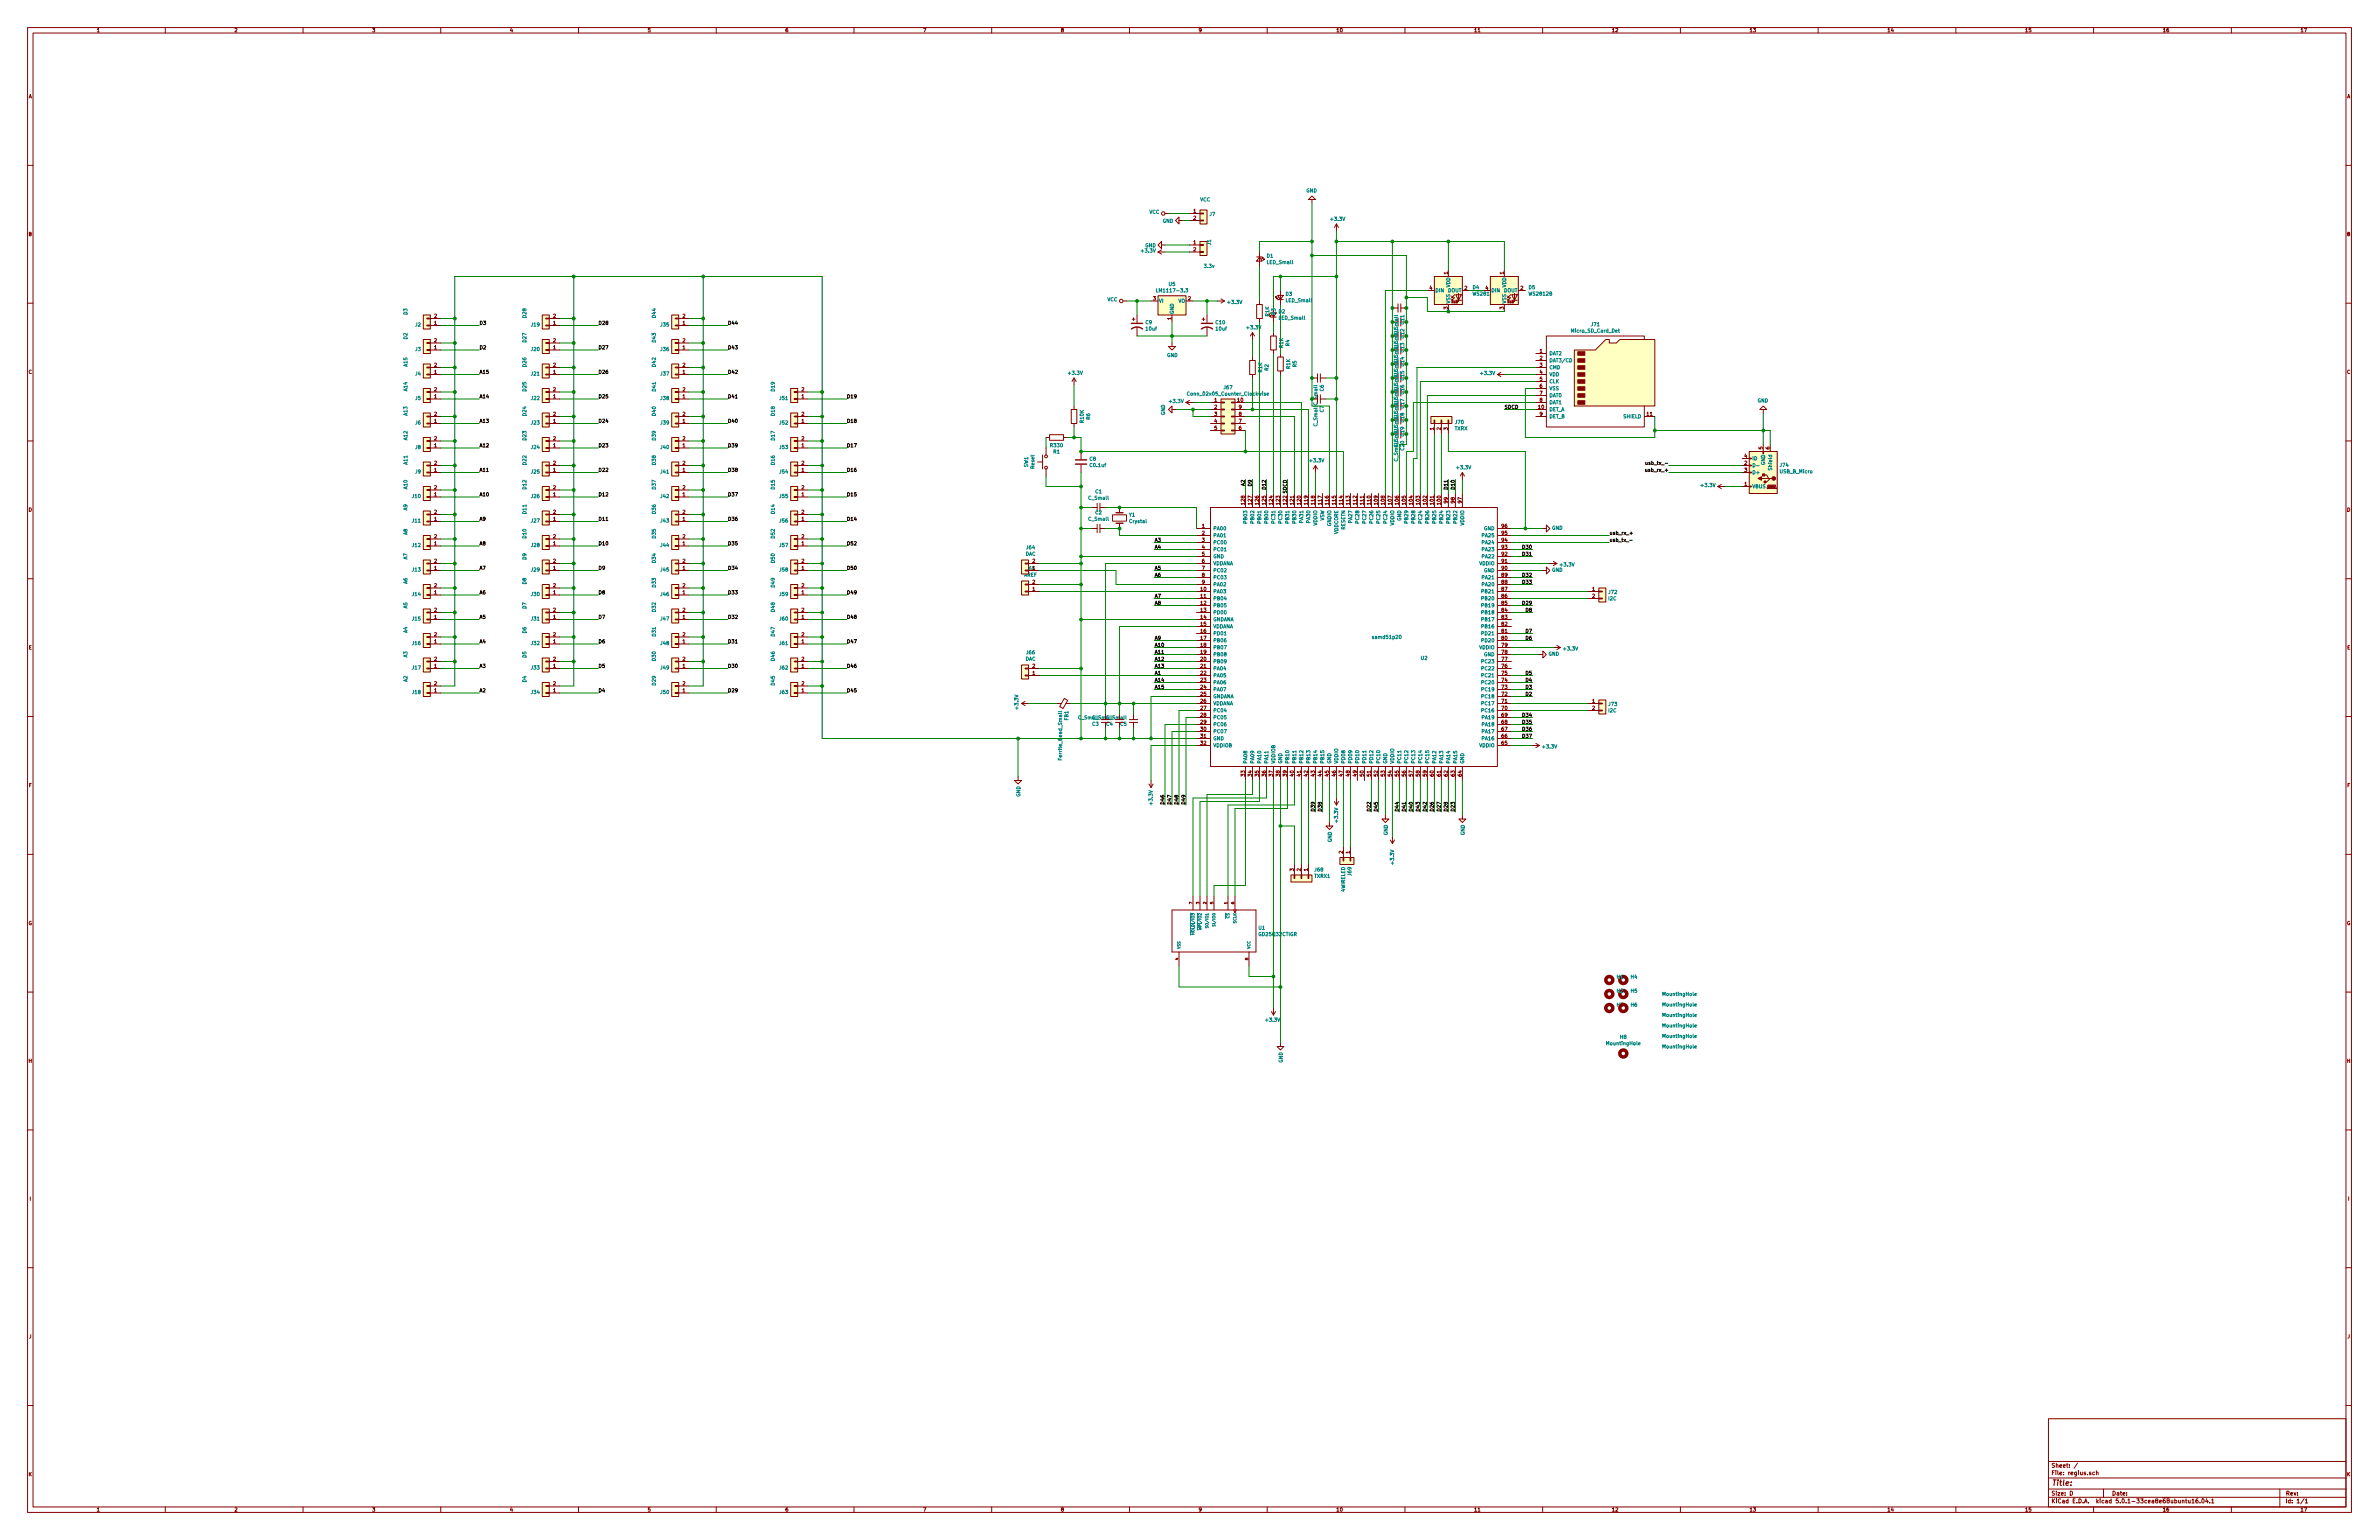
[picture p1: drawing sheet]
<svg xmlns="http://www.w3.org/2000/svg" width="864mm" height="559mm" viewBox="0 0 864 559" stroke-linecap="round" stroke-linejoin="round" font-family="sans-serif">
<defs><g id="words">
<text font-size="2.8" fill="#840000" x="744.6" y="539.1">Title:</text>
<g font-size="2.1" fill="#840000">
<text x="744.6" y="532.5">Sheet: /</text>
<text x="744.6" y="535.2">File: regius.sch</text>
<text x="744.6" y="545.4">KiCad E.D.A. kicad 5.0.1-33cea8e68ubuntu16.04.1</text>
<text x="744.6" y="542.6">Size: D</text>
<text x="766.6" y="542.6">Date:</text>
<text x="829.6" y="542.6">Rev:</text>
<text x="829.6" y="545.4">Id: 1/1</text>
</g>
<g font-size="1.8" fill="#840000">
<text x="35" y="11.6">1</text>
<text x="85" y="11.6">2</text>
<text x="135" y="11.6">3</text>
<text x="185" y="11.6">4</text>
<text x="235" y="11.6">5</text>
<text x="285" y="11.6">6</text>
<text x="335" y="11.6">7</text>
<text x="385" y="11.6">8</text>
<text x="435" y="11.6">9</text>
<text x="485" y="11.6">10</text>
<text x="535" y="11.6">11</text>
<text x="585" y="11.6">12</text>
<text x="635" y="11.6">13</text>
<text x="685" y="11.6">14</text>
<text x="735" y="11.6">15</text>
<text x="785" y="11.6">16</text>
<text x="835" y="11.6">17</text>
<text x="10.4" y="35.6">A</text>
<text x="852" y="35.6">A</text>
<text x="433.2" y="77.2">1</text>
<text x="433.2" y="79.8">2</text>
<text x="10.4" y="85.6">B</text>
<text x="433.2" y="88.6">1</text>
<text x="852" y="85.6">B</text>
<text x="433.2" y="91.2">2</text>
<text x="525.5" y="99.5" transform="rotate(-90 525.5 99.5)">1</text>
<text x="545.8" y="99.5" transform="rotate(-90 545.8 99.5)">1</text>
<text x="518.9" y="105.2">4</text>
<text x="531.6" y="105.2">2</text>
<text x="534.9" y="107.2">WS2812B</text>
<text x="539.3" y="105.2">4</text>
<text x="552" y="105.2">2</text>
<text x="418.6" y="109">3</text>
<text x="431.3" y="109">2</text>
<text x="525.5" y="112.2" transform="rotate(-90 525.5 112.2)">3</text>
<text x="545.8" y="112.2" transform="rotate(-90 545.8 112.2)">3</text>
<text x="157.6" y="117.9">1</text>
<text x="157.6" y="115.3">2</text>
<text x="200.8" y="117.9">1</text>
<text x="200.8" y="115.3">2</text>
<text x="247.8" y="117.9">1</text>
<text x="247.8" y="115.3">2</text>
<text x="425.2" y="116.1" transform="rotate(-90 425.2 116.1)">1</text>
<text x="157.6" y="124.2">2</text>
<text x="200.8" y="124.2">2</text>
<text x="247.8" y="124.2">2</text>
<text x="157.6" y="126.7">1</text>
<text x="200.8" y="126.7">1</text>
<text x="247.8" y="126.7">1</text>
<text x="559" y="128">1</text>
<text x="559" y="130.6">2</text>
<text x="10.4" y="135.6">C</text>
<text x="157.6" y="135.6">1</text>
<text x="157.6" y="133.1">2</text>
<text x="200.8" y="135.6">1</text>
<text x="200.8" y="133.1">2</text>
<text x="247.8" y="135.6">1</text>
<text x="247.8" y="133.1">2</text>
<text x="559" y="133.1">3</text>
<text x="559" y="135.6">4</text>
<text x="852" y="135.6">C</text>
<text x="157.6" y="142">2</text>
<text x="200.8" y="142">2</text>
<text x="247.8" y="142">2</text>
<text x="291" y="142">2</text>
<text x="559" y="138.2">5</text>
<text x="559" y="140.7">6</text>
<text x="559" y="143.3">7</text>
<text x="157.6" y="144.5">1</text>
<text x="200.8" y="144.5">1</text>
<text x="247.8" y="144.5">1</text>
<text x="291" y="144.5">1</text>
<text x="440.8" y="145.8">1</text>
<text x="440.8" y="148.3">2</text>
<text x="449.2" y="145.8">10</text>
<text x="449.7" y="148.3">9</text>
<text x="558.5" y="148.3">10</text>
<text x="559" y="145.8">8</text>
<text x="157.6" y="153.4">1</text>
<text x="157.6" y="150.9">2</text>
<text x="200.8" y="153.4">1</text>
<text x="200.8" y="150.9">2</text>
<text x="247.8" y="153.4">1</text>
<text x="247.8" y="150.9">2</text>
<text x="291" y="153.4">1</text>
<text x="291" y="150.9">2</text>
<text x="440.8" y="150.9">3</text>
<text x="440.8" y="153.4">4</text>
<text x="440.8" y="156">5</text>
<text x="449.7" y="156">6</text>
<text x="449.7" y="153.4">7</text>
<text x="449.7" y="150.9">8</text>
<text x="559" y="150.9">9</text>
<text x="597.8" y="150.9">11</text>
<text x="157.6" y="159.8">2</text>
<text x="200.8" y="159.8">2</text>
<text x="247.8" y="159.8">2</text>
<text x="291" y="159.8">2</text>
<text x="520.4" y="156.1" transform="rotate(-90 520.4 156.1)">1</text>
<text x="523" y="156.1" transform="rotate(-90 523 156.1)">2</text>
<text x="525.5" y="156.1" transform="rotate(-90 525.5 156.1)">3</text>
<text x="157.6" y="162.3">1</text>
<text x="200.8" y="162.3">1</text>
<text x="247.8" y="162.3">1</text>
<text x="291" y="162.3">1</text>
<text x="633.2" y="166.1">4</text>
<text x="639.8" y="163" transform="rotate(-90 639.8 163)">5</text>
<text x="642.4" y="163" transform="rotate(-90 642.4 163)">6</text>
<text x="157.6" y="171.2">1</text>
<text x="157.6" y="168.7">2</text>
<text x="200.8" y="171.2">1</text>
<text x="200.8" y="168.7">2</text>
<text x="247.8" y="171.2">1</text>
<text x="247.8" y="168.7">2</text>
<text x="291" y="171.2">1</text>
<text x="291" y="168.7">2</text>
<text x="633.2" y="168.7">2</text>
<text x="633.2" y="171.2">3</text>
<text x="157.6" y="177.5">2</text>
<text x="200.8" y="177.5">2</text>
<text x="247.8" y="177.5">2</text>
<text x="291" y="177.5">2</text>
<text x="633.2" y="176.3">1</text>
<text x="10.4" y="185.6">D</text>
<text x="157.6" y="180.1">1</text>
<text x="200.8" y="180.1">1</text>
<text x="247.8" y="180.1">1</text>
<text x="291" y="180.1">1</text>
<text x="451.9" y="183" transform="rotate(-90 451.9 183)">128</text>
<text x="454.4" y="183" transform="rotate(-90 454.4 183)">127</text>
<text x="456.9" y="183" transform="rotate(-90 456.9 183)">126</text>
<text x="459.5" y="183" transform="rotate(-90 459.5 183)">125</text>
<text x="462" y="183" transform="rotate(-90 462 183)">124</text>
<text x="464.6" y="183" transform="rotate(-90 464.6 183)">123</text>
<text x="469.6" y="183" transform="rotate(-90 469.6 183)">121</text>
<text x="472.2" y="183" transform="rotate(-90 472.2 183)">120</text>
<text x="474.7" y="183" transform="rotate(-90 474.7 183)">119</text>
<text x="477.3" y="183" transform="rotate(-90 477.3 183)">118</text>
<text x="479.8" y="183" transform="rotate(-90 479.8 183)">117</text>
<text x="482.3" y="183" transform="rotate(-90 482.3 183)">116</text>
<text x="484.9" y="183" transform="rotate(-90 484.9 183)">115</text>
<text x="487.4" y="183" transform="rotate(-90 487.4 183)">114</text>
<text x="490" y="183" transform="rotate(-90 490 183)">113</text>
<text x="492.5" y="183" transform="rotate(-90 492.5 183)">112</text>
<text x="495" y="183" transform="rotate(-90 495 183)">111</text>
<text x="497.6" y="183" transform="rotate(-90 497.6 183)">110</text>
<text x="500.1" y="183" transform="rotate(-90 500.1 183)">109</text>
<text x="502.7" y="183" transform="rotate(-90 502.7 183)">108</text>
<text x="505.2" y="183" transform="rotate(-90 505.2 183)">107</text>
<text x="507.7" y="183" transform="rotate(-90 507.7 183)">106</text>
<text x="510.3" y="183" transform="rotate(-90 510.3 183)">105</text>
<text x="512.8" y="183" transform="rotate(-90 512.8 183)">104</text>
<text x="515.4" y="183" transform="rotate(-90 515.4 183)">103</text>
<text x="517.9" y="183" transform="rotate(-90 517.9 183)">102</text>
<text x="520.4" y="183" transform="rotate(-90 520.4 183)">101</text>
<text x="523" y="183" transform="rotate(-90 523 183)">100</text>
<text x="525.5" y="182.5" transform="rotate(-90 525.5 182.5)">99</text>
<text x="528.1" y="182.5" transform="rotate(-90 528.1 182.5)">98</text>
<text x="530.6" y="182.5" transform="rotate(-90 530.6 182.5)">97</text>
<text x="852" y="185.6">D</text>
<text x="157.6" y="189">1</text>
<text x="157.6" y="186.4">2</text>
<text x="200.8" y="189">1</text>
<text x="200.8" y="186.4">2</text>
<text x="247.8" y="189">1</text>
<text x="247.8" y="186.4">2</text>
<text x="291" y="189">1</text>
<text x="291" y="186.4">2</text>
<text x="436.3" y="191.5">1</text>
<text x="545.2" y="191.5">96</text>
<text x="157.6" y="197.9">1</text>
<text x="157.6" y="195.3">2</text>
<text x="200.8" y="197.9">1</text>
<text x="200.8" y="195.3">2</text>
<text x="247.8" y="197.9">1</text>
<text x="247.8" y="195.3">2</text>
<text x="291" y="197.9">1</text>
<text x="291" y="195.3">2</text>
<text x="436.3" y="194.1">2</text>
<text x="436.3" y="196.6">3</text>
<text x="545.2" y="196.6">94</text>
<text x="545.2" y="194.1">95</text>
<text x="436.3" y="199.1">4</text>
<text x="436.3" y="201.7">5</text>
<text x="545.2" y="201.7">92</text>
<text x="545.2" y="199.1">93</text>
<text x="157.6" y="206.8">1</text>
<text x="157.6" y="204.2">2</text>
<text x="200.8" y="206.8">1</text>
<text x="200.8" y="204.2">2</text>
<text x="247.8" y="206.8">1</text>
<text x="247.8" y="204.2">2</text>
<text x="291" y="206.8">1</text>
<text x="291" y="204.2">2</text>
<text x="372.6" y="206.9">J651</text>
<text x="374.8" y="204.2">2</text>
<text x="436.3" y="204.2">6</text>
<text x="436.3" y="206.8">7</text>
<text x="436.3" y="209.3">8</text>
<text x="545.2" y="209.3">89</text>
<text x="545.2" y="206.8">90</text>
<text x="545.2" y="204.2">91</text>
<text x="157.6" y="215.6">1</text>
<text x="157.6" y="213.1">2</text>
<text x="200.8" y="215.6">1</text>
<text x="200.8" y="213.1">2</text>
<text x="247.8" y="215.6">1</text>
<text x="247.8" y="213.1">2</text>
<text x="291" y="215.6">1</text>
<text x="291" y="213.1">2</text>
<text x="374.8" y="214.4">1</text>
<text x="374.8" y="211.8">2</text>
<text x="435.9" y="214.4">10</text>
<text x="436.3" y="211.8">9</text>
<text x="545.2" y="214.4">87</text>
<text x="545.2" y="211.8">88</text>
<text x="578" y="214.4">1</text>
<text x="157.6" y="222">2</text>
<text x="200.8" y="222">2</text>
<text x="247.8" y="222">2</text>
<text x="291" y="222">2</text>
<text x="435.9" y="216.9">11</text>
<text x="435.9" y="219.5">12</text>
<text x="435.9" y="222">13</text>
<text x="545.2" y="222">84</text>
<text x="545.2" y="219.5">85</text>
<text x="545.2" y="216.9">86</text>
<text x="578" y="216.9">2</text>
<text x="157.6" y="224.5">1</text>
<text x="200.8" y="224.5">1</text>
<text x="247.8" y="224.5">1</text>
<text x="291" y="224.5">1</text>
<text x="435.9" y="224.5">14</text>
<text x="435.9" y="227.1">15</text>
<text x="545.2" y="227.1">82</text>
<text x="545.2" y="224.5">83</text>
<text x="157.6" y="233.4">1</text>
<text x="157.6" y="230.9">2</text>
<text x="200.8" y="233.4">1</text>
<text x="200.8" y="230.9">2</text>
<text x="247.8" y="233.4">1</text>
<text x="247.8" y="230.9">2</text>
<text x="291" y="233.4">1</text>
<text x="291" y="230.9">2</text>
<text x="435.9" y="229.6">16</text>
<text x="435.9" y="232.2">17</text>
<text x="545.2" y="232.2">80</text>
<text x="545.2" y="229.6">81</text>
<text x="10.4" y="235.6">E</text>
<text x="157.6" y="239.8">2</text>
<text x="200.8" y="239.8">2</text>
<text x="247.8" y="239.8">2</text>
<text x="291" y="239.8">2</text>
<text x="435.9" y="234.7">18</text>
<text x="435.9" y="237.2">19</text>
<text x="435.9" y="239.8">20</text>
<text x="545.2" y="239.8">77</text>
<text x="545.2" y="237.2">78</text>
<text x="545.2" y="234.7">79</text>
<text x="852" y="235.6">E</text>
<text x="157.6" y="242.3">1</text>
<text x="200.8" y="242.3">1</text>
<text x="247.8" y="242.3">1</text>
<text x="291" y="242.3">1</text>
<text x="374.8" y="244.9">1</text>
<text x="374.8" y="242.3">2</text>
<text x="435.9" y="242.3">21</text>
<text x="435.9" y="244.9">22</text>
<text x="545.2" y="244.9">75</text>
<text x="545.2" y="242.3">76</text>
<text x="157.6" y="251.2">1</text>
<text x="157.6" y="248.7">2</text>
<text x="200.8" y="251.2">1</text>
<text x="200.8" y="248.7">2</text>
<text x="247.8" y="251.2">1</text>
<text x="247.8" y="248.7">2</text>
<text x="291" y="251.2">1</text>
<text x="291" y="248.7">2</text>
<text x="435.9" y="247.4">23</text>
<text x="435.9" y="249.9">24</text>
<text x="545.2" y="249.9">73</text>
<text x="545.2" y="247.4">74</text>
<text x="435.9" y="252.5">25</text>
<text x="435.9" y="255">26</text>
<text x="435.9" y="257.6">27</text>
<text x="545.2" y="257.6">70</text>
<text x="545.2" y="255">71</text>
<text x="545.2" y="252.5">72</text>
<text x="578" y="255">1</text>
<text x="578" y="257.6">2</text>
<text x="435.9" y="260.1">28</text>
<text x="435.9" y="262.6">29</text>
<text x="545.2" y="262.6">68</text>
<text x="545.2" y="260.1">69</text>
<text x="435.9" y="265.2">30</text>
<text x="435.9" y="267.7">31</text>
<text x="545.2" y="267.7">66</text>
<text x="545.2" y="265.2">67</text>
<text x="435.9" y="270.3">32</text>
<text x="545.2" y="270.3">65</text>
<text x="451.9" y="281.7" transform="rotate(-90 451.9 281.7)">33</text>
<text x="454.4" y="281.7" transform="rotate(-90 454.4 281.7)">34</text>
<text x="456.9" y="281.7" transform="rotate(-90 456.9 281.7)">35</text>
<text x="459.5" y="281.7" transform="rotate(-90 459.5 281.7)">36</text>
<text x="462" y="281.7" transform="rotate(-90 462 281.7)">37</text>
<text x="464.6" y="281.7" transform="rotate(-90 464.6 281.7)">38</text>
<text x="467.1" y="281.7" transform="rotate(-90 467.1 281.7)">39</text>
<text x="469.6" y="281.7" transform="rotate(-90 469.6 281.7)">40</text>
<text x="472.2" y="281.7" transform="rotate(-90 472.2 281.7)">41</text>
<text x="474.7" y="281.7" transform="rotate(-90 474.7 281.7)">42</text>
<text x="477.3" y="281.7" transform="rotate(-90 477.3 281.7)">43</text>
<text x="479.8" y="281.7" transform="rotate(-90 479.8 281.7)">44</text>
<text x="482.3" y="281.7" transform="rotate(-90 482.3 281.7)">45</text>
<text x="484.9" y="281.7" transform="rotate(-90 484.9 281.7)">46</text>
<text x="487.4" y="281.7" transform="rotate(-90 487.4 281.7)">47</text>
<text x="490" y="281.7" transform="rotate(-90 490 281.7)">48</text>
<text x="492.5" y="281.7" transform="rotate(-90 492.5 281.7)">49</text>
<text x="495" y="281.7" transform="rotate(-90 495 281.7)">50</text>
<text x="497.6" y="281.7" transform="rotate(-90 497.6 281.7)">51</text>
<text x="500.1" y="281.7" transform="rotate(-90 500.1 281.7)">52</text>
<text x="502.7" y="281.7" transform="rotate(-90 502.7 281.7)">53</text>
<text x="505.2" y="281.7" transform="rotate(-90 505.2 281.7)">54</text>
<text x="507.7" y="281.7" transform="rotate(-90 507.7 281.7)">55</text>
<text x="510.3" y="281.7" transform="rotate(-90 510.3 281.7)">56</text>
<text x="512.8" y="281.7" transform="rotate(-90 512.8 281.7)">57</text>
<text x="515.4" y="281.7" transform="rotate(-90 515.4 281.7)">58</text>
<text x="517.9" y="281.7" transform="rotate(-90 517.9 281.7)">59</text>
<text x="520.4" y="281.7" transform="rotate(-90 520.4 281.7)">60</text>
<text x="523" y="281.7" transform="rotate(-90 523 281.7)">61</text>
<text x="525.5" y="281.7" transform="rotate(-90 525.5 281.7)">62</text>
<text x="528.1" y="281.7" transform="rotate(-90 528.1 281.7)">63</text>
<text x="530.6" y="281.7" transform="rotate(-90 530.6 281.7)">64</text>
<text x="10.5" y="285.6">F</text>
<text x="852.1" y="285.6">F</text>
<text x="487.4" y="309.7" transform="rotate(-90 487.4 309.7)">2</text>
<text x="490" y="309.7" transform="rotate(-90 490 309.7)">1</text>
<text x="469.6" y="316.1" transform="rotate(-90 469.6 316.1)">3</text>
<text x="472.2" y="316.1" transform="rotate(-90 472.2 316.1)">2</text>
<text x="474.7" y="316.1" transform="rotate(-90 474.7 316.1)">1</text>
<text x="10.3" y="335.6">G</text>
<text x="851.9" y="335.6">G</text>
<text x="10.4" y="385.6">H</text>
<text x="852" y="385.6">H</text>
<text x="10.7" y="435.6">I</text>
<text x="852.3" y="435.6">I</text>
<text x="10.5" y="485.6">J</text>
<text x="852.1" y="485.6">J</text>
<text x="10.4" y="535.6">K</text>
<text x="852" y="535.6">K</text>
<text x="35" y="548.4">1</text>
<text x="85" y="548.4">2</text>
<text x="135" y="548.4">3</text>
<text x="185" y="548.4">4</text>
<text x="235" y="548.4">5</text>
<text x="285" y="548.4">6</text>
<text x="335" y="548.4">7</text>
<text x="385" y="548.4">8</text>
<text x="435" y="548.4">9</text>
<text x="485" y="548.4">10</text>
<text x="535" y="548.4">11</text>
<text x="585" y="548.4">12</text>
<text x="635" y="548.4">13</text>
<text x="685" y="548.4">14</text>
<text x="735" y="548.4">15</text>
<text x="785" y="548.4">16</text>
<text x="835" y="548.4">17</text>
</g>
<g font-size="1.8" fill="#008484">
<text x="474.2" y="69.8">GND</text>
<text x="417.2" y="77.6">VCC</text>
<text x="435.6" y="73.1">VCC</text>
<text x="422" y="80.8">GND</text>
<text x="439.1" y="78.4">J7</text>
<text x="483.2" y="80.1">+3.3V</text>
<text x="415.7" y="89.7">GND</text>
<text x="439.6" y="88.9" transform="rotate(-90 439.6 88.9)">J1</text>
<text x="414.4" y="91.6">+3.3V</text>
<text x="459.9" y="93.5">D1</text>
<text x="460" y="95.8">LED_Small</text>
<text x="437.2" y="97.2">3.3v</text>
<text x="420.7" y="106.1">LM1117-3.3</text>
<text x="424.3" y="103.8">U5</text>
<text x="466.8" y="107.3">D3</text>
<text x="521" y="106">DIN</text>
<text x="525.6" y="106">DOUT</text>
<text x="526.4" y="104.3" transform="rotate(-90 526.4 104.3)">VDD</text>
<text x="534.6" y="104.9">D4</text>
<text x="541.3" y="106">DIN</text>
<text x="545.9" y="106">DOUT</text>
<text x="546.7" y="104.3" transform="rotate(-90 546.7 104.3)">VDD</text>
<text x="555" y="104.9">D5</text>
<text x="555.2" y="107.2">WS2812B</text>
<text x="402" y="109.3">VCC</text>
<text x="420.6" y="109.9">VI</text>
<text x="427.7" y="109.9">VO</text>
<text x="445.8" y="110.3">+3.3V</text>
<text x="464.2" y="113.7">D2</text>
<text x="466.9" y="109.7">LED_Small</text>
<text x="526.4" y="110.2" transform="rotate(-90 526.4 110.2)">VSS</text>
<text x="546.7" y="110.2" transform="rotate(-90 546.7 110.2)">VSS</text>
<text x="147.9" y="114.2" transform="rotate(-90 147.9 114.2)">D3</text>
<text x="150.8" y="118.5">J2</text>
<text x="191.1" y="115.3" transform="rotate(-90 191.1 115.3)">D28</text>
<text x="192.8" y="118.5">J19</text>
<text x="238" y="115.3" transform="rotate(-90 238 115.3)">D44</text>
<text x="239.8" y="118.5">J35</text>
<text x="415.9" y="117.6">C9</text>
<text x="416.1" y="119.9">10uf</text>
<text x="426.1" y="114" transform="rotate(-90 426.1 114)">GND</text>
<text x="441.4" y="117.6">C10</text>
<text x="441.5" y="119.9">10uf</text>
<text x="452.7" y="119.5">+3.3V</text>
<text x="460.7" y="114.8" transform="rotate(-90 460.7 114.8)">R1K</text>
<text x="463" y="114.1" transform="rotate(-90 463 114.1)">R3</text>
<text x="464.4" y="116">LED_Small</text>
<text x="509.7" y="117.6" transform="rotate(-90 509.7 117.6)">C11</text>
<text x="577.6" y="118.4">J71</text>
<text x="147.9" y="123.1" transform="rotate(-90 147.9 123.1)">D2</text>
<text x="191.1" y="124.2" transform="rotate(-90 191.1 124.2)">D27</text>
<text x="238" y="124.2" transform="rotate(-90 238 124.2)">D43</text>
<text x="468.1" y="125.6" transform="rotate(-90 468.1 125.6)">R4</text>
<text x="507.4" y="121.5" transform="rotate(-90 507.4 121.5)">C_Small</text>
<text x="509.7" y="122.7" transform="rotate(-90 509.7 122.7)">C12</text>
<text x="570.6" y="120.7">Micro_SD_Card_Det</text>
<text x="150.8" y="127.4">J3</text>
<text x="192.8" y="127.4">J20</text>
<text x="239.8" y="127.4">J36</text>
<text x="423.6" y="129.5">GND</text>
<text x="465.8" y="126.2" transform="rotate(-90 465.8 126.2)">R1K</text>
<text x="509.7" y="127.8" transform="rotate(-90 509.7 127.8)">C13</text>
<text x="562.4" y="128.9">DAT2</text>
<text x="562.4" y="131.4">DAT3/CD</text>
<text x="147.9" y="133" transform="rotate(-90 147.9 133)">A15</text>
<text x="150.8" y="136.2">J4</text>
<text x="191.1" y="133.1" transform="rotate(-90 191.1 133.1)">D26</text>
<text x="192.8" y="136.2">J21</text>
<text x="238" y="133.1" transform="rotate(-90 238 133.1)">D42</text>
<text x="239.8" y="136.2">J37</text>
<text x="387.9" y="136">+3.3V</text>
<text x="458.2" y="135.1" transform="rotate(-90 458.2 135.1)">R1K</text>
<text x="460.5" y="134.5" transform="rotate(-90 460.5 134.5)">R2</text>
<text x="468.3" y="133.8" transform="rotate(-90 468.3 133.8)">R1K</text>
<text x="470.6" y="133.2" transform="rotate(-90 470.6 133.2)">R5</text>
<text x="509.7" y="137.9" transform="rotate(-90 509.7 137.9)">C15</text>
<text x="509.7" y="132.9" transform="rotate(-90 509.7 132.9)">C14</text>
<text x="537.6" y="136.1">+3.3V</text>
<text x="562.4" y="134">CMD</text>
<text x="562.4" y="136.5">VDD</text>
<text x="147.9" y="141.9" transform="rotate(-90 147.9 141.9)">A14</text>
<text x="191.1" y="142" transform="rotate(-90 191.1 142)">D25</text>
<text x="238" y="142" transform="rotate(-90 238 142)">D41</text>
<text x="281.2" y="142" transform="rotate(-90 281.2 142)">D19</text>
<text x="431.9" y="143.5">Conn_02x05_Counter_Clockwise</text>
<text x="444.3" y="141.2">J67</text>
<text x="480.5" y="141.9" transform="rotate(-90 480.5 141.9)">C6</text>
<text x="507.4" y="141.8" transform="rotate(-90 507.4 141.8)">C_Small</text>
<text x="509.7" y="143" transform="rotate(-90 509.7 143)">C16</text>
<text x="562.4" y="139.1">CLK</text>
<text x="562.4" y="141.6">VSS</text>
<text x="150.8" y="145.1">J5</text>
<text x="192.8" y="145.1">J22</text>
<text x="239.8" y="145.1">J38</text>
<text x="283" y="145.1">J51</text>
<text x="424.6" y="146.2">+3.3V</text>
<text x="478.2" y="146.9" transform="rotate(-90 478.2 146.9)">C_Small</text>
<text x="480.5" y="149.6" transform="rotate(-90 480.5 149.6)">C7</text>
<text x="509.7" y="148.1" transform="rotate(-90 509.7 148.1)">C17</text>
<text x="562.4" y="149.2">DET_A</text>
<text x="562.4" y="144.1">DAT0</text>
<text x="562.4" y="146.7">DAT1</text>
<text x="638" y="146">GND</text>
<text x="147.9" y="150.8" transform="rotate(-90 147.9 150.8)">A13</text>
<text x="150.8" y="154">J6</text>
<text x="191.1" y="150.9" transform="rotate(-90 191.1 150.9)">D24</text>
<text x="192.8" y="154">J23</text>
<text x="238" y="150.9" transform="rotate(-90 238 150.9)">D40</text>
<text x="239.8" y="154">J39</text>
<text x="281.2" y="150.9" transform="rotate(-90 281.2 150.9)">D18</text>
<text x="283" y="154">J52</text>
<text x="393.4" y="153.4" transform="rotate(-90 393.4 153.4)">R10K</text>
<text x="395.7" y="152.2" transform="rotate(-90 395.7 152.2)">R6</text>
<text x="422.9" y="150.7" transform="rotate(-90 422.9 150.7)">GND</text>
<text x="478.2" y="154.5" transform="rotate(-90 478.2 154.5)">C_Small</text>
<text x="509.7" y="153.2" transform="rotate(-90 509.7 153.2)">C18</text>
<text x="528.3" y="153.8">J70</text>
<text x="562.4" y="151.8">DET_B</text>
<text x="589.4" y="151.8">SHIELD</text>
<text x="147.9" y="159.7" transform="rotate(-90 147.9 159.7)">A12</text>
<text x="191.1" y="159.7" transform="rotate(-90 191.1 159.7)">D23</text>
<text x="238" y="159.7" transform="rotate(-90 238 159.7)">D39</text>
<text x="281.2" y="159.7" transform="rotate(-90 281.2 159.7)">D17</text>
<text x="509.7" y="158.3" transform="rotate(-90 509.7 158.3)">C19</text>
<text x="528" y="156.1">TXRX</text>
<text x="150.8" y="162.9">J8</text>
<text x="192.8" y="162.9">J24</text>
<text x="239.8" y="162.9">J40</text>
<text x="283" y="162.9">J53</text>
<text x="381.4" y="162.3">R330</text>
<text x="382.4" y="164.6">R1</text>
<text x="395.6" y="167.2">C8</text>
<text x="475.6" y="167.7">+3.3V</text>
<text x="507.4" y="167.2" transform="rotate(-90 507.4 167.2)">C_Small</text>
<text x="509.7" y="163.3" transform="rotate(-90 509.7 163.3)">C20</text>
<text x="636" y="167">ID</text>
<text x="147.9" y="168.6" transform="rotate(-90 147.9 168.6)">A11</text>
<text x="150.8" y="171.8">J9</text>
<text x="191.1" y="168.6" transform="rotate(-90 191.1 168.6)">D22</text>
<text x="192.8" y="171.8">J25</text>
<text x="238" y="168.6" transform="rotate(-90 238 168.6)">D38</text>
<text x="239.8" y="171.8">J41</text>
<text x="281.2" y="168.6" transform="rotate(-90 281.2 168.6)">D16</text>
<text x="283" y="171.8">J54</text>
<text x="373.2" y="169.5" transform="rotate(-90 373.2 169.5)">SW1</text>
<text x="375.5" y="170" transform="rotate(-90 375.5 170)">Reset</text>
<text x="395.8" y="169.5">C0.1uf</text>
<text x="528.9" y="170.3">+3.3V</text>
<text x="636" y="172.1">D+</text>
<text x="640.7" y="168.8" transform="rotate(-90 640.7 168.8)">GND</text>
<text x="643.3" y="170.2" transform="rotate(-90 643.3 170.2)">Shield</text>
<text x="646.2" y="169.4">J74</text>
<text x="646.2" y="171.7">USB_B_Micro</text>
<text x="147.9" y="177.4" transform="rotate(-90 147.9 177.4)">A10</text>
<text x="191.1" y="177.5" transform="rotate(-90 191.1 177.5)">D12</text>
<text x="238" y="177.5" transform="rotate(-90 238 177.5)">D37</text>
<text x="281.2" y="177.5" transform="rotate(-90 281.2 177.5)">D15</text>
<text x="397.7" y="179">C1</text>
<text x="617.6" y="176.7">+3.3V</text>
<text x="636" y="177.2">VBUS</text>
<text x="147.9" y="185.2" transform="rotate(-90 147.9 185.2)">A9</text>
<text x="149.7" y="180.7">J10</text>
<text x="192.8" y="180.7">J26</text>
<text x="239.8" y="180.7">J42</text>
<text x="283" y="180.7">J55</text>
<text x="395.3" y="181.3">C_Small</text>
<text x="149.7" y="189.6">J11</text>
<text x="191.1" y="186.4" transform="rotate(-90 191.1 186.4)">D11</text>
<text x="192.8" y="189.6">J27</text>
<text x="238" y="186.4" transform="rotate(-90 238 186.4)">D36</text>
<text x="239.8" y="189.6">J43</text>
<text x="281.2" y="186.4" transform="rotate(-90 281.2 186.4)">D14</text>
<text x="283" y="189.6">J56</text>
<text x="395.3" y="189">C_Small</text>
<text x="397.7" y="186.6">C2</text>
<text x="409.9" y="187.5">Y1</text>
<text x="410.1" y="189.8">Crystal</text>
<text x="452.8" y="189.5" transform="rotate(-90 452.8 189.5)">PB03</text>
<text x="455.3" y="189.5" transform="rotate(-90 455.3 189.5)">PB02</text>
<text x="457.8" y="189.5" transform="rotate(-90 457.8 189.5)">PB01</text>
<text x="460.4" y="189.5" transform="rotate(-90 460.4 189.5)">PB00</text>
<text x="462.9" y="189.5" transform="rotate(-90 462.9 189.5)">PC31</text>
<text x="465.5" y="189.5" transform="rotate(-90 465.5 189.5)">PC30</text>
<text x="468" y="189.5" transform="rotate(-90 468 189.5)">PB31</text>
<text x="470.5" y="189.5" transform="rotate(-90 470.5 189.5)">PB30</text>
<text x="473.1" y="189.5" transform="rotate(-90 473.1 189.5)">PA31</text>
<text x="475.6" y="189.5" transform="rotate(-90 475.6 189.5)">PA30</text>
<text x="478.2" y="190.7" transform="rotate(-90 478.2 190.7)">VDDIO</text>
<text x="480.7" y="189.1" transform="rotate(-90 480.7 189.1)">VSW</text>
<text x="483.2" y="190.9" transform="rotate(-90 483.2 190.9)">GNDIO</text>
<text x="490.9" y="189.5" transform="rotate(-90 490.9 189.5)">PA27</text>
<text x="493.4" y="189.5" transform="rotate(-90 493.4 189.5)">PC28</text>
<text x="495.9" y="189.5" transform="rotate(-90 495.9 189.5)">PC27</text>
<text x="498.5" y="189.5" transform="rotate(-90 498.5 189.5)">PC26</text>
<text x="501" y="189.5" transform="rotate(-90 501 189.5)">PC25</text>
<text x="503.6" y="189.5" transform="rotate(-90 503.6 189.5)">PC24</text>
<text x="506.1" y="190.7" transform="rotate(-90 506.1 190.7)">VDDIO</text>
<text x="508.6" y="189" transform="rotate(-90 508.6 189)">GND</text>
<text x="511.2" y="189.5" transform="rotate(-90 511.2 189.5)">PB29</text>
<text x="513.7" y="189.5" transform="rotate(-90 513.7 189.5)">PB28</text>
<text x="516.3" y="189.5" transform="rotate(-90 516.3 189.5)">PC24</text>
<text x="518.8" y="189.5" transform="rotate(-90 518.8 189.5)">PB26</text>
<text x="521.3" y="189.5" transform="rotate(-90 521.3 189.5)">PB25</text>
<text x="523.9" y="189.5" transform="rotate(-90 523.9 189.5)">PB24</text>
<text x="526.4" y="189.5" transform="rotate(-90 526.4 189.5)">PB23</text>
<text x="529" y="189.5" transform="rotate(-90 529 189.5)">PB22</text>
<text x="531.5" y="190.7" transform="rotate(-90 531.5 190.7)">VDDIO</text>
<text x="147.9" y="194.1" transform="rotate(-90 147.9 194.1)">A8</text>
<text x="191.1" y="195.3" transform="rotate(-90 191.1 195.3)">D10</text>
<text x="238" y="195.3" transform="rotate(-90 238 195.3)">D35</text>
<text x="281.2" y="195.3" transform="rotate(-90 281.2 195.3)">D52</text>
<text x="440.4" y="192.4">PA00</text>
<text x="440.4" y="194.9">PA01</text>
<text x="440.4" y="197.5">PC00</text>
<text x="485.8" y="193.9" transform="rotate(-90 485.8 193.9)">VDDCORE</text>
<text x="488.3" y="192.3" transform="rotate(-90 488.3 192.3)">RESETN</text>
<text x="538.2" y="197.5">PA24</text>
<text x="538.2" y="194.9">PA25</text>
<text x="538.7" y="192.4">GND</text>
<text x="563.4" y="192.2">GND</text>
<text x="147.9" y="203" transform="rotate(-90 147.9 203)">A7</text>
<text x="149.7" y="198.5">J12</text>
<text x="191.1" y="203.1" transform="rotate(-90 191.1 203.1)">D9</text>
<text x="192.8" y="198.5">J28</text>
<text x="239.8" y="198.5">J44</text>
<text x="283" y="198.5">J57</text>
<text x="372.2" y="201.6">DAC</text>
<text x="372.6" y="199.3">J64</text>
<text x="440.4" y="200">PC01</text>
<text x="440.4" y="202.6">GND</text>
<text x="538.2" y="202.6">PA22</text>
<text x="538.2" y="200">PA23</text>
<text x="149.7" y="207.4">J13</text>
<text x="192.8" y="207.4">J29</text>
<text x="238" y="204.2" transform="rotate(-90 238 204.2)">D34</text>
<text x="239.8" y="207.4">J45</text>
<text x="281.2" y="204.2" transform="rotate(-90 281.2 204.2)">D50</text>
<text x="283" y="207.4">J58</text>
<text x="371.7" y="209.2">AREF</text>
<text x="440.4" y="205.1">VDDANA</text>
<text x="440.4" y="207.6">PC02</text>
<text x="537" y="205.1">VDDIO</text>
<text x="538.7" y="207.6">GND</text>
<text x="563.4" y="207.4">GND</text>
<text x="566.4" y="205.5">+3.3V</text>
<text x="147.9" y="211.9" transform="rotate(-90 147.9 211.9)">A6</text>
<text x="191.1" y="212" transform="rotate(-90 191.1 212)">D8</text>
<text x="238" y="213.1" transform="rotate(-90 238 213.1)">D33</text>
<text x="281.2" y="213.1" transform="rotate(-90 281.2 213.1)">D49</text>
<text x="440.4" y="215.3">PA03</text>
<text x="440.4" y="210.2">PC03</text>
<text x="440.4" y="212.7">PA02</text>
<text x="538.2" y="215.3">PB21</text>
<text x="538.2" y="212.7">PA20</text>
<text x="538.2" y="210.2">PA21</text>
<text x="584" y="215.5">J72</text>
<text x="147.9" y="220.8" transform="rotate(-90 147.9 220.8)">A5</text>
<text x="149.7" y="216.3">J14</text>
<text x="191.1" y="220.9" transform="rotate(-90 191.1 220.9)">D7</text>
<text x="192.8" y="216.3">J30</text>
<text x="238" y="222" transform="rotate(-90 238 222)">D32</text>
<text x="239.8" y="216.3">J46</text>
<text x="281.2" y="222" transform="rotate(-90 281.2 222)">D48</text>
<text x="283" y="216.3">J59</text>
<text x="440.4" y="217.8">PB04</text>
<text x="440.4" y="220.3">PB05</text>
<text x="538.2" y="220.3">PB19</text>
<text x="538.2" y="217.8">PB20</text>
<text x="583.9" y="217.8">I2C</text>
<text x="149.7" y="225.1">J15</text>
<text x="192.8" y="225.1">J31</text>
<text x="239.8" y="225.1">J47</text>
<text x="283" y="225.1">J60</text>
<text x="440.4" y="222.9">PD00</text>
<text x="440.4" y="225.4">GNDANA</text>
<text x="440.4" y="228">VDDANA</text>
<text x="538.2" y="228">PB16</text>
<text x="538.2" y="225.4">PB17</text>
<text x="538.2" y="222.9">PB18</text>
<text x="147.9" y="229.7" transform="rotate(-90 147.9 229.7)">A4</text>
<text x="191.1" y="229.8" transform="rotate(-90 191.1 229.8)">D6</text>
<text x="238" y="230.9" transform="rotate(-90 238 230.9)">D31</text>
<text x="281.2" y="230.9" transform="rotate(-90 281.2 230.9)">D47</text>
<text x="440.4" y="230.5">PD01</text>
<text x="440.4" y="233">PB06</text>
<text x="498.6" y="231.8">samd51p20</text>
<text x="538.2" y="233">PD20</text>
<text x="538.2" y="230.5">PD21</text>
<text x="147.9" y="238.6" transform="rotate(-90 147.9 238.6)">A3</text>
<text x="149.7" y="234">J16</text>
<text x="191.1" y="238.7" transform="rotate(-90 191.1 238.7)">D5</text>
<text x="192.8" y="234">J32</text>
<text x="238" y="239.8" transform="rotate(-90 238 239.8)">D30</text>
<text x="239.8" y="234">J48</text>
<text x="281.2" y="239.8" transform="rotate(-90 281.2 239.8)">D46</text>
<text x="283" y="234">J61</text>
<text x="372.2" y="239.7">DAC</text>
<text x="372.6" y="237.4">J66</text>
<text x="440.4" y="235.6">PB07</text>
<text x="440.4" y="238.1">PB08</text>
<text x="515.8" y="239.4">U2</text>
<text x="537" y="235.6">VDDIO</text>
<text x="538.7" y="238.1">GND</text>
<text x="562.1" y="237.9">GND</text>
<text x="567.7" y="236">+3.3V</text>
<text x="149.7" y="242.9">J17</text>
<text x="192.8" y="242.9">J33</text>
<text x="239.8" y="242.9">J49</text>
<text x="283" y="242.9">J62</text>
<text x="440.4" y="240.7">PB09</text>
<text x="440.4" y="243.2">PA04</text>
<text x="440.4" y="245.7">PA05</text>
<text x="538.2" y="245.7">PC21</text>
<text x="538.2" y="243.2">PC22</text>
<text x="538.2" y="240.7">PC23</text>
<text x="147.9" y="247.4" transform="rotate(-90 147.9 247.4)">A2</text>
<text x="149.7" y="251.8">J18</text>
<text x="191.1" y="247.5" transform="rotate(-90 191.1 247.5)">D4</text>
<text x="192.8" y="251.8">J34</text>
<text x="238" y="248.6" transform="rotate(-90 238 248.6)">D29</text>
<text x="239.8" y="251.8">J50</text>
<text x="281.2" y="248.6" transform="rotate(-90 281.2 248.6)">D45</text>
<text x="283" y="251.8">J63</text>
<text x="440.4" y="248.3">PA06</text>
<text x="440.4" y="250.8">PA07</text>
<text x="538.2" y="250.8">PC19</text>
<text x="538.2" y="248.3">PC20</text>
<text x="369.7" y="257.2" transform="rotate(-90 369.7 257.2)">+3.3V</text>
<text x="440.4" y="253.4">GNDANA</text>
<text x="440.4" y="255.9">VDDANA</text>
<text x="538.2" y="255.9">PC17</text>
<text x="538.2" y="253.4">PC18</text>
<text x="584" y="256.2">J73</text>
<text x="387.8" y="261.3" transform="rotate(-90 387.8 261.3)">FB1</text>
<text x="391.6" y="261">C_Small</text>
<text x="396.5" y="263.3">C3</text>
<text x="396.7" y="261">C_Small</text>
<text x="401.6" y="263.3">C4</text>
<text x="401.8" y="261">C_Small</text>
<text x="406.7" y="263.3">C5</text>
<text x="440.4" y="258.4">PC04</text>
<text x="440.4" y="261">PC05</text>
<text x="440.4" y="263.5">PC06</text>
<text x="538.2" y="263.5">PA18</text>
<text x="538.2" y="261">PA19</text>
<text x="538.2" y="258.4">PC16</text>
<text x="583.9" y="258.5">I2C</text>
<text x="440.4" y="266.1">PC07</text>
<text x="440.4" y="268.6">GND</text>
<text x="538.2" y="268.6">PA16</text>
<text x="538.2" y="266.1">PA17</text>
<text x="385.5" y="275.2" transform="rotate(-90 385.5 275.2)">Ferrite_Bead_Small</text>
<text x="440.4" y="271.1">VDDIOB</text>
<text x="537" y="271.1">VDDIO</text>
<text x="560.1" y="271.6">+3.3V</text>
<text x="452.8" y="277.2" transform="rotate(-90 452.8 277.2)">PA08</text>
<text x="455.3" y="277.2" transform="rotate(-90 455.3 277.2)">PA09</text>
<text x="457.8" y="277.2" transform="rotate(-90 457.8 277.2)">PA10</text>
<text x="460.4" y="277.2" transform="rotate(-90 460.4 277.2)">PA11</text>
<text x="462.9" y="277.2" transform="rotate(-90 462.9 277.2)">VDDIOB</text>
<text x="465.5" y="277.2" transform="rotate(-90 465.5 277.2)">GND</text>
<text x="468" y="277.2" transform="rotate(-90 468 277.2)">PB10</text>
<text x="470.5" y="277.2" transform="rotate(-90 470.5 277.2)">PB11</text>
<text x="473.1" y="277.2" transform="rotate(-90 473.1 277.2)">PB12</text>
<text x="475.6" y="277.2" transform="rotate(-90 475.6 277.2)">PB13</text>
<text x="478.2" y="277.2" transform="rotate(-90 478.2 277.2)">PB14</text>
<text x="480.7" y="277.2" transform="rotate(-90 480.7 277.2)">PB15</text>
<text x="483.2" y="277.2" transform="rotate(-90 483.2 277.2)">GND</text>
<text x="485.8" y="277.2" transform="rotate(-90 485.8 277.2)">VDDIO</text>
<text x="488.3" y="277.2" transform="rotate(-90 488.3 277.2)">PD08</text>
<text x="490.9" y="277.2" transform="rotate(-90 490.9 277.2)">PD09</text>
<text x="493.4" y="277.2" transform="rotate(-90 493.4 277.2)">PD10</text>
<text x="495.9" y="277.2" transform="rotate(-90 495.9 277.2)">PD11</text>
<text x="498.5" y="277.2" transform="rotate(-90 498.5 277.2)">PD12</text>
<text x="501" y="277.2" transform="rotate(-90 501 277.2)">PC10</text>
<text x="503.6" y="277.2" transform="rotate(-90 503.6 277.2)">GND</text>
<text x="506.1" y="277.2" transform="rotate(-90 506.1 277.2)">VDDIO</text>
<text x="508.6" y="277.2" transform="rotate(-90 508.6 277.2)">PC11</text>
<text x="511.2" y="277.2" transform="rotate(-90 511.2 277.2)">PC12</text>
<text x="513.7" y="277.2" transform="rotate(-90 513.7 277.2)">PC13</text>
<text x="516.3" y="277.2" transform="rotate(-90 516.3 277.2)">PC14</text>
<text x="518.8" y="277.2" transform="rotate(-90 518.8 277.2)">PC15</text>
<text x="521.3" y="277.2" transform="rotate(-90 521.3 277.2)">PA12</text>
<text x="523.9" y="277.2" transform="rotate(-90 523.9 277.2)">PA13</text>
<text x="526.4" y="277.2" transform="rotate(-90 526.4 277.2)">PA14</text>
<text x="529" y="277.2" transform="rotate(-90 529 277.2)">PA15</text>
<text x="531.5" y="277.2" transform="rotate(-90 531.5 277.2)">GND</text>
<text x="370.4" y="289.2" transform="rotate(-90 370.4 289.2)">GND</text>
<text x="418.4" y="291.9" transform="rotate(-90 418.4 291.9)">+3.3V</text>
<text x="485.7" y="298.2" transform="rotate(-90 485.7 298.2)">+3.3V</text>
<text x="483.4" y="305.7" transform="rotate(-90 483.4 305.7)">GND</text>
<text x="503.7" y="303.1" transform="rotate(-90 503.7 303.1)">GND</text>
<text x="531.7" y="303.1" transform="rotate(-90 531.7 303.1)">GND</text>
<text x="477.3" y="316.2">J68</text>
<text x="490.6" y="317.7" transform="rotate(-90 490.6 317.7)">J69</text>
<text x="506" y="313.5" transform="rotate(-90 506 313.5)">+3.3V</text>
<text x="477.2" y="318.5">TXRX1</text>
<text x="488.3" y="323.7" transform="rotate(-90 488.3 323.7)">4WIRELED</text>
<text x="456.9" y="337.3">U1</text>
<text x="457.1" y="339.6">GD25Q32CTIGR</text>
<text x="587" y="355.1">H1</text>
<text x="592" y="355.1">H4</text>
<text x="587" y="360.2">H2</text>
<text x="587" y="365.3">H3</text>
<text x="592" y="360.2">H5</text>
<text x="592" y="365.3">H6</text>
<text x="603.8" y="365.2">MountingHole</text>
<text x="603.8" y="361.4">MountingHole</text>
<text x="459.6" y="370.7">+3.3V</text>
<text x="603.8" y="369">MountingHole</text>
<text x="588.2" y="376.9">H8</text>
<text x="603.8" y="372.8">MountingHole</text>
<text x="603.8" y="376.6">MountingHole</text>
<text x="583.4" y="379.2">MountingHole</text>
<text x="603.8" y="380.4">MountingHole</text>
<text x="465.6" y="385.7" transform="rotate(-90 465.6 385.7)">GND</text>
</g>
<g font-size="1.8">
<text x="174" y="117.9">D3</text>
<text x="217.2" y="117.9">D28</text>
<text x="264.2" y="117.9">D44</text>
<text x="174" y="126.7">D2</text>
<text x="217.2" y="126.7">D27</text>
<text x="264.2" y="126.7">D43</text>
<text x="174" y="135.6">A15</text>
<text x="217.2" y="135.6">D26</text>
<text x="264.2" y="135.6">D42</text>
<text x="174" y="144.5">A14</text>
<text x="217.2" y="144.5">D25</text>
<text x="264.2" y="144.5">D41</text>
<text x="307.3" y="144.5">D19</text>
<text x="546.1" y="148.3">SDCD</text>
<text x="174" y="153.4">A13</text>
<text x="217.2" y="153.4">D24</text>
<text x="264.2" y="153.4">D40</text>
<text x="307.3" y="153.4">D18</text>
<text x="174" y="162.3">A12</text>
<text x="217.2" y="162.3">D23</text>
<text x="264.2" y="162.3">D39</text>
<text x="307.3" y="162.3">D17</text>
<text x="174" y="171.2">A11</text>
<text x="217.2" y="171.2">D22</text>
<text x="264.2" y="171.2">D38</text>
<text x="307.3" y="171.2">D16</text>
<text x="598" y="171.2">usb_rx_+</text>
<text x="598.5" y="168.7">usb_tx_-</text>
<text x="451.9" y="176.3" transform="rotate(-90 451.9 176.3)">A2</text>
<text x="454.4" y="176.3" transform="rotate(-90 454.4 176.3)">D9</text>
<text x="459.5" y="177.2" transform="rotate(-90 459.5 177.2)">D12</text>
<text x="525.5" y="177.2" transform="rotate(-90 525.5 177.2)">D11</text>
<text x="528.1" y="177.2" transform="rotate(-90 528.1 177.2)">D10</text>
<text x="174" y="180.1">A10</text>
<text x="217.2" y="180.1">D12</text>
<text x="264.2" y="180.1">D37</text>
<text x="307.3" y="180.1">D15</text>
<text x="467.1" y="183" transform="rotate(-90 467.1 183)">122 SDCD</text>
<text x="174" y="189">A9</text>
<text x="217.2" y="189">D11</text>
<text x="264.2" y="189">D36</text>
<text x="307.3" y="189">D14</text>
<text x="174" y="197.9">A8</text>
<text x="217.2" y="197.9">D10</text>
<text x="264.2" y="197.9">D35</text>
<text x="307.3" y="197.9">D52</text>
<text x="419.1" y="196.6">A3</text>
<text x="584.2" y="194.1">usb_rx_+</text>
<text x="584.2" y="196.6">usb_tx_-</text>
<text x="419.1" y="199.1">A4</text>
<text x="553" y="199.1">D30</text>
<text x="553" y="201.7">D31</text>
<text x="174" y="206.8">A7</text>
<text x="217.2" y="206.8">D9</text>
<text x="264.2" y="206.8">D34</text>
<text x="307.3" y="206.8">D50</text>
<text x="419.1" y="206.8">A5</text>
<text x="419.1" y="209.3">A6</text>
<text x="553" y="209.3">D32</text>
<text x="174" y="215.6">A6</text>
<text x="217.2" y="215.6">D8</text>
<text x="264.2" y="215.6">D33</text>
<text x="307.3" y="215.6">D49</text>
<text x="553" y="211.8">D33</text>
<text x="419.1" y="216.9">A7</text>
<text x="419.1" y="219.5">A8</text>
<text x="553" y="219.5">D29</text>
<text x="554" y="222">D8</text>
<text x="174" y="224.5">A5</text>
<text x="217.2" y="224.5">D7</text>
<text x="264.2" y="224.5">D32</text>
<text x="307.3" y="224.5">D48</text>
<text x="174" y="233.4">A4</text>
<text x="217.2" y="233.4">D6</text>
<text x="264.2" y="233.4">D31</text>
<text x="307.3" y="233.4">D47</text>
<text x="419.1" y="232.2">A9</text>
<text x="554" y="229.6">D7</text>
<text x="554" y="232.2">D6</text>
<text x="419.1" y="234.7">A10</text>
<text x="419.1" y="237.2">A11</text>
<text x="419.1" y="239.8">A12</text>
<text x="174" y="242.3">A3</text>
<text x="217.2" y="242.3">D5</text>
<text x="264.2" y="242.3">D30</text>
<text x="307.3" y="242.3">D46</text>
<text x="419.1" y="244.9">A1</text>
<text x="419.1" y="242.3">A13</text>
<text x="554" y="244.9">D5</text>
<text x="174" y="251.2">A2</text>
<text x="217.2" y="251.2">D4</text>
<text x="264.2" y="251.2">D29</text>
<text x="307.3" y="251.2">D45</text>
<text x="419.1" y="247.4">A14</text>
<text x="419.1" y="249.9">A15</text>
<text x="554" y="247.4">D4</text>
<text x="554" y="249.9">D3</text>
<text x="554" y="252.5">D2</text>
<text x="553" y="260.1">D34</text>
<text x="553" y="262.6">D35</text>
<text x="553" y="265.2">D36</text>
<text x="553" y="267.7">D37</text>
<text x="422.7" y="292.1" transform="rotate(-90 422.7 292.1)">D46</text>
<text x="425.2" y="292.1" transform="rotate(-90 425.2 292.1)">D47</text>
<text x="427.7" y="292.1" transform="rotate(-90 427.7 292.1)">D48</text>
<text x="430.3" y="292.1" transform="rotate(-90 430.3 292.1)">D49</text>
<text x="477.3" y="294.6" transform="rotate(-90 477.3 294.6)">D39</text>
<text x="479.8" y="294.6" transform="rotate(-90 479.8 294.6)">D38</text>
<text x="497.6" y="294.6" transform="rotate(-90 497.6 294.6)">D22</text>
<text x="500.1" y="294.6" transform="rotate(-90 500.1 294.6)">D45</text>
<text x="507.7" y="294.6" transform="rotate(-90 507.7 294.6)">D44</text>
<text x="510.3" y="294.6" transform="rotate(-90 510.3 294.6)">D41</text>
<text x="512.8" y="294.6" transform="rotate(-90 512.8 294.6)">D40</text>
<text x="515.4" y="294.6" transform="rotate(-90 515.4 294.6)">D43</text>
<text x="517.9" y="294.6" transform="rotate(-90 517.9 294.6)">D42</text>
<text x="520.4" y="294.6" transform="rotate(-90 520.4 294.6)">D26</text>
<text x="523" y="294.6" transform="rotate(-90 523 294.6)">D27</text>
<text x="525.5" y="294.6" transform="rotate(-90 525.5 294.6)">D28</text>
<text x="528.1" y="294.6" transform="rotate(-90 528.1 294.6)">D23</text>
</g>
<g font-size="1.4" fill="#840000">
<text x="432.8" y="328" transform="rotate(-90 432.8 328)">7</text>
<text x="435.4" y="328" transform="rotate(-90 435.4 328)">3</text>
<text x="437.9" y="328" transform="rotate(-90 437.9 328)">2</text>
<text x="440.4" y="328" transform="rotate(-90 440.4 328)">5</text>
<text x="445.5" y="328" transform="rotate(-90 445.5 328)">1</text>
<text x="448.1" y="328" transform="rotate(-90 448.1 328)">6</text>
<text x="427.7" y="348.4" transform="rotate(-90 427.7 348.4)">4</text>
<text x="453.1" y="348.4" transform="rotate(-90 453.1 348.4)">8</text>
</g>
<g font-size="1.4" fill="#008484">
<text x="438.7" y="335.9" transform="rotate(-90 438.7 335.9)">SO/IO1</text>
<text x="441.2" y="335.2" transform="rotate(-90 441.2 335.2)">SI/IO0</text>
<text x="446.3" y="333.2" transform="rotate(-90 446.3 333.2)">CS</text>
<text x="448.8" y="335.1" transform="rotate(-90 448.8 335.1)">SCLK</text>
<text x="433.6" y="338.4" transform="rotate(-90 433.6 338.4)">HOLD!/IO3</text>
<text x="436.1" y="336.7" transform="rotate(-90 436.1 336.7)">WP!/IO2</text>
<text x="428.5" y="344.4" transform="rotate(-90 428.5 344.4)">VSS</text>
<text x="453.9" y="344.4" transform="rotate(-90 453.9 344.4)">VCC</text>
</g>
<g font-size="1.1" fill="#840000">
<text x="526.9" y="110">RGB</text>
<text x="547.2" y="110">RGB</text>
</g>
</g></defs>
<g fill="none" stroke="#840000" stroke-width=".36">
<path d="M10 10h843.6v538.8h-843.6zM12 12h839.6v534.8h-839.6zM60 10v2M110 10v2M160 10v2M210 10v2M260 10v2M310 10v2M360 10v2M410 10v2M460 10v2M510 10v2"/>
<path d="M536.5 11.6h.8M560 10v2M610 10v2M660 10v2M710 10v2M760 10v2M810 10v2M10 60h2M851.6 60h2M422.9 77.5h1.3M431.8 77.5h3.8M435.6 76.2h2.5v5.1h-2.5z"/>
<path d="M435.6 79.9h1.3v.2h-1.3zM435.6 77.3h1.3v.3h-1.3zM476.2 72.4h1.3l-1.3-1.3-1.2 1.3h1.2v1.3M420.4 91.4h2.5M420.4 91.4l1.2 .8M421.6 88.9v-1.3l-1.2 1.3 1.2 1.3v-1.3h1.3M421.6 90.7l-1.2 .7M428 80v-1.3l-1.3 1.3 1.3 1.3v-1.3h1.3M431.8 80h3.8M431.8 88.9h3.8M431.8 91.4h3.8M435.6 87.6h2.5v5.1h-2.5z"/>
<path d="M435.6 91.3h1.3v.3h-1.3zM435.6 88.8h1.3v.2h-1.3zM456.2 93.2h2M457.2 93.2l1 1.5h-2zM457.2 91.4v5.1M458.2 93.5l.3 .2v-.2l-.5 .5M458.7 94l.3 .2v-.2l-.5 .5M485.1 81.3v2.5M485.1 81.3l-.7 1.3M485.1 81.3l.8 1.3M525.8 97.8v2.5M546.1 97.8v2.5"/>
<path d="M10 110h2M153.7 114.3h2.5v5.1h-2.5zM154.9 115.4h1.3v.3h-1.3zM154.9 118h1.3v.2h-1.3zM156.2 118.1h3.8M156.2 115.6h3.8M196.8 114.3h2.6v5.1h-2.6zM198.1 115.4h1.3v.3h-1.3zM198.1 118h1.3v.2h-1.3zM199.4 118.1h3.8M199.4 115.6h3.8M243.8 114.3h2.6v5.1h-2.6z"/>
<path d="M245.1 115.4h1.3v.3h-1.3zM245.1 118h1.3v.2h-1.3zM246.4 118.1h3.8M246.4 115.6h3.8M407.7 109.2h1.2M411 115.8h1M411.5 115.3v1M412.7 114.3v2.8M412.7 118.6v3.3M417.8 109.2h2.6M420.4 107.3h10.1v7h-10.1zM425.4 114.3v2.5"/>
<path d="M430.5 109.2h2.6M436.4 115.8h1M436.9 115.3v1M438.1 114.3v2.8M438.1 118.6v3.3M442 109.2h2.5M443.2 108.5l1.3 .7M444.5 109.2l-1.3 .8M456.2 110.5h2v5.1h-2zM457.2 109.2v1.3M457.2 115.6v1.2M461.3 113.5h2l-1 1.6z"/>
<path d="M461.3 115.1h2M461.5 114.3l-.5 .5v-.2l.3 .2M462.3 113.3v3.5M463.5 107.4l-.5 .6v-.3l.3 .3M463.8 107.2h2l-1 1.5zM463.8 108.7h2M464.1 108l-.6 .5v-.3l.3 .3M464.8 105.4v5.1M505.5 116.8h2M505.5 111.8h2M507.5 110.2v3.1M507.5 115.3v3.1"/>
<path d="M508.5 110.2v3.1M508.5 115.3v3.1M508.5 116.8h2M508.5 111.8h2M518.2 105.4h2.5M520.7 100.3h10.2v10.2h-10.2zM525.8 110.5v2.5M527 108h.6M528.1 108l-1.1 1v-.5M528.1 106.9l-1.1 1.1v-.6M528.4 106.9h2.1l-1 2.1zM528.4 109h2.1"/>
<path d="M529.5 106.4v3.1M530.9 105.4h2.5M541 100.3h10.2v10.2h-10.2zM546.1 110.5v2.5M547.4 108h.5M548.4 108l-1 1v-.5M548.4 106.9l-1 1.1v-.6M548.8 106.9h2l-1 2.1zM548.8 109h2M549.8 106.4v3.1M551.2 105.4h2.5M851.6 110h2"/>
<path d="M153.7 123.2h2.5v5.1h-2.5zM153.7 132.1h2.5v5.1h-2.5zM154.9 124.3h1.3v.3h-1.3zM154.9 126.9h1.3v.2h-1.3zM154.9 133.2h1.3v.3h-1.3zM154.9 135.8h1.3v.2h-1.3zM156.2 127h3.8M156.2 133.4h3.8M156.2 135.9h3.8M156.2 124.5h3.8M196.8 123.2h2.6v5.1h-2.6zM196.8 132.1h2.6v5.1h-2.6z"/>
<path d="M198.1 124.3h1.3v.3h-1.3zM198.1 126.9h1.3v.2h-1.3zM198.1 133.2h1.3v.3h-1.3zM198.1 135.8h1.3v.2h-1.3zM199.4 127h3.8M199.4 133.4h3.8M199.4 135.9h3.8M199.4 124.5h3.8M243.8 123.2h2.6v5.1h-2.6zM243.8 132.1h2.6v5.1h-2.6zM245.1 124.3h1.3v.3h-1.3zM245.1 126.9h1.3v.2h-1.3z"/>
<path d="M245.1 133.2h1.3v.3h-1.3zM245.1 135.8h1.3v.2h-1.3zM246.4 127h3.8M246.4 133.4h3.8M246.4 135.9h3.8M246.4 124.5h3.8M389.9 137.2v2.5M389.9 137.2l-.8 1.2M389.9 137.2l.8 1.2M425.4 124.5v1.2h1.3l-1.3 1.3-1.2-1.3h1.2M453.6 130.8h2.1v5.1h-2.1zM454.7 120.7v2.5"/>
<path d="M454.7 129.5v1.3M454.7 135.9v1.3M454.7 120.7l-.8 1.2M454.7 120.7l.7 1.2M461.3 121.9h2v5.1h-2zM462.3 120.7v1.2M462.3 127v1.3M463.8 129.5h2v5.1h-2zM464.8 128.3v1.2M464.8 134.6v1.3M476.2 137.2h2.1M478.3 135.6v3.1"/>
<path d="M479.3 135.6v3.1M479.3 137.2h2M505.5 137.2h2M505.5 132.1h2M505.5 127h2M505.5 121.9h2M507.5 120.4v3M507.5 125.5v3M507.5 130.6v3M507.5 135.6v3.1M508.5 137.2h2M508.5 120.4v3"/>
<path d="M508.5 125.5v3M508.5 130.6v3M508.5 135.6v3.1M508.5 132.1h2M508.5 127h2M508.5 121.9h2M543.6 135.9h2.5M543.6 135.9l1.2 .8M544.8 135.1l-1.2 .8M557.5 128.3h3.8M557.5 130.8h3.8M557.5 133.4h3.8"/>
<path d="M557.5 135.9h3.8M557.5 138.4h3.8M571.5 127h7.6l3.8-3.8h1.3v1.3h2.5l1.3-1.3h12.7v24.1h-29.2zM596.9 123.2v-1.3h-35.6v33h35.6v-7.6M10 160h2M153.7 141h2.5v5.1h-2.5zM153.7 149.9h2.5v5h-2.5zM153.7 158.8h2.5v5h-2.5zM154.9 142.1h1.3v.3h-1.3zM154.9 144.7h1.3v.2h-1.3zM154.9 151h1.3v.3h-1.3zM154.9 153.5h1.3v.3h-1.3z"/>
<path d="M154.9 159.9h1.3v.2h-1.3zM156.2 144.8h3.8M156.2 142.2h3.8M156.2 151.1h3.8M156.2 153.7h3.8M196.8 141h2.6v5.1h-2.6zM196.8 149.9h2.6v5h-2.6zM196.8 158.8h2.6v5h-2.6zM198.1 142.1h1.3v.3h-1.3zM198.1 144.7h1.3v.2h-1.3zM198.1 151h1.3v.3h-1.3zM198.1 153.5h1.3v.3h-1.3z"/>
<path d="M198.1 159.9h1.3v.2h-1.3zM199.4 144.8h3.8M199.4 142.2h3.8M199.4 151.1h3.8M199.4 153.7h3.8M243.8 141h2.6v5.1h-2.6zM243.8 149.9h2.6v5h-2.6zM243.8 158.8h2.6v5h-2.6zM245.1 142.1h1.3v.3h-1.3zM245.1 144.7h1.3v.2h-1.3zM245.1 151h1.3v.3h-1.3zM245.1 153.5h1.3v.3h-1.3z"/>
<path d="M245.1 159.9h1.3v.2h-1.3zM246.4 144.8h3.8M246.4 142.2h3.8M246.4 151.1h3.8M246.4 153.7h3.8M287 141h2.6v5.1h-2.6zM287 149.9h2.6v5h-2.6zM287 158.8h2.6v5h-2.6zM288.3 142.1h1.3v.3h-1.3zM288.3 144.7h1.3v.2h-1.3zM288.3 151h1.3v.3h-1.3zM288.3 153.5h1.3v.3h-1.3z"/>
<path d="M288.3 159.9h1.3v.2h-1.3zM289.6 144.8h3.8M289.6 142.2h3.8M289.6 151.1h3.8M289.6 153.7h3.8M379.7 158.8h1.3M381 157.7h5.1v2.1h-5.1zM386.1 158.8h1.2M388.9 148.6h2v5.1h-2zM389.9 147.3v1.3M389.9 153.7v1.2M425.4 148.6v-1.3l-1.2 1.3 1.2 1.3v-1.3h1.3"/>
<path d="M430.5 146.1h2.6M430.5 146.1l1.3 .7M431.8 145.3l-1.3 .8M439.4 146.1h3.8M439.4 148.6h3.8M439.4 151.1h3.8M439.4 153.7h3.8M439.4 156.2h3.8M443.2 144.8h5.1v12.7h-5.1zM443.2 156.1h1.3v.2h-1.3zM443.2 153.5h1.3v.3h-1.3zM443.2 151h1.3v.3h-1.3z"/>
<path d="M443.2 148.5h1.3v.2h-1.3zM443.2 145.9h1.3v.3h-1.3zM447 156.1h1.3v.2h-1.3zM447 153.5h1.3v.3h-1.3zM447 151h1.3v.3h-1.3zM447 148.5h1.3v.2h-1.3zM447 145.9h1.3v.3h-1.3zM448.3 146.1h3.8M448.3 148.6h3.8M448.3 151.1h3.8M448.3 153.7h3.8M448.3 156.2h3.8"/>
<path d="M476.2 144.8h2.1M478.3 143.3v3M479.3 143.3v3M479.3 144.8h2M505.5 157.5h2M505.5 152.4h2M505.5 147.3h2M505.5 142.2h2M507.5 140.7v3.1M507.5 145.8v3M507.5 150.9v3M507.5 156v3"/>
<path d="M508.5 140.7v3.1M508.5 145.8v3M508.5 150.9v3M508.5 156v3M508.5 157.5h2M508.5 152.4h2M508.5 147.3h2M508.5 142.2h2M519.4 151.1h7.6v2.6h-7.6zM520.6 152.4h.2v1.3h-.2zM520.7 153.7v3.8M523.1 152.4h.3v1.3h-.3z"/>
<path d="M523.2 153.7v3.8M525.7 152.4h.2v1.3h-.2zM525.8 153.7v3.8M557.5 146.1h3.8M557.5 148.6h3.8M557.5 151.1h3.8M557.5 141h3.8M557.5 143.5h3.8M596.9 151.1h3.8M640.1 148.6h1.2l-1.2-1.3-1.3 1.3h1.3v1.3M851.6 160h2M153.7 167.6h2.5v5.1h-2.5z"/>
<path d="M153.7 176.5h2.5v5.1h-2.5zM154.9 162.4h1.3v.3h-1.3zM154.9 168.8h1.3v.2h-1.3zM154.9 171.3h1.3v.3h-1.3zM154.9 177.7h1.3v.2h-1.3zM156.2 160h3.8M156.2 168.9h3.8M156.2 171.5h3.8M156.2 162.6h3.8M156.2 177.8h3.8M196.8 167.6h2.6v5.1h-2.6zM196.8 176.5h2.6v5.1h-2.6z"/>
<path d="M198.1 162.4h1.3v.3h-1.3zM198.1 168.8h1.3v.2h-1.3zM198.1 171.3h1.3v.3h-1.3zM198.1 177.7h1.3v.2h-1.3zM199.4 160h3.8M199.4 168.9h3.8M199.4 171.5h3.8M199.4 162.6h3.8M199.4 177.8h3.8M243.8 167.6h2.6v5.1h-2.6zM243.8 176.5h2.6v5.1h-2.6zM245.1 162.4h1.3v.3h-1.3z"/>
<path d="M245.1 168.8h1.3v.2h-1.3zM245.1 171.3h1.3v.3h-1.3zM245.1 177.7h1.3v.2h-1.3zM246.4 160h3.8M246.4 168.9h3.8M246.4 171.5h3.8M246.4 162.6h3.8M246.4 177.8h3.8M287 167.6h2.6v5.1h-2.6zM287 176.5h2.6v5.1h-2.6zM288.3 162.4h1.3v.3h-1.3zM288.3 168.8h1.3v.2h-1.3z"/>
<path d="M288.3 171.3h1.3v.3h-1.3zM288.3 177.7h1.3v.2h-1.3zM289.6 160h3.8M289.6 168.9h3.8M289.6 171.5h3.8M289.6 162.6h3.8M289.6 177.8h3.8M376.7 167.6h1.8M378.5 165.1v5.1M379.7 162.6v2.5M379.7 170.2v2.5M392.4 163.8v2.8"/>
<path d="M392.4 168.7v2.8M452.1 179.1v5M454.7 179.1v5M457.2 179.1v5M459.7 179.1v5M462.3 179.1v5M464.8 179.1v5M467.4 179.1v5M469.9 179.1v5M472.4 179.1v5M475 179.1v5M477.5 168.9v2.6"/>
<path d="M477.5 179.1v5M477.5 168.9l-.7 1.3M477.5 168.9l.8 1.3M480.1 179.1v5M482.6 179.1v5M485.1 179.1v5M487.7 179.1v5M490.2 179.1v5M492.8 179.1v5M495.3 179.1v5M497.8 179.1v5M500.4 179.1v5"/>
<path d="M502.9 179.1v5M505.5 179.1v5M508 179.1v5M510.5 179.1v5M513.1 179.1v5M515.6 179.1v5M518.2 179.1v5M520.7 179.1v5M523.2 179.1v5M525.8 179.1v5M528.3 179.1v5M530.9 171.5v2.5"/>
<path d="M530.9 179.1v5M530.9 171.5l-.8 1.2M530.9 171.5l.7 1.2M623.6 176.5h2.5M623.6 176.5l1.2 .8M624.8 175.8l-1.2 .7M632.5 176.5h2.5M632.5 168.9h2.5M632.5 171.5h2.5M632.5 166.4h2.5M635 163.8h10.2v15.3h-10.2zM635 166.2h.8v.3h-.8z"/>
<path d="M635 168.8h.8v.2h-.8zM635 171.3h.8v.3h-.8zM635 176.4h.8v.3h-.8zM639.4 173.6h2.6M640 163.8h.2v.8h-.2zM640.1 172.3h1.2l.7 1.3h.6M640.1 161.3v2.5M641.7 176h2.8l.3 1.3h-3.3zM642.6 161.3v2.5M643.3 173.6h-.7l-1.3 1.3h-.6M153.7 185.4h2.5v5.1h-2.5zM153.7 194.3h2.5v5.1h-2.5z"/>
<path d="M154.9 180.2h1.3v.3h-1.3zM154.9 186.6h1.3v.2h-1.3zM154.9 189.1h1.3v.3h-1.3zM154.9 195.5h1.3v.2h-1.3zM154.9 198h1.3v.2h-1.3zM156.2 180.3h3.8M156.2 189.2h3.8M156.2 186.7h3.8M156.2 198.1h3.8M156.2 195.6h3.8M196.8 185.4h2.6v5.1h-2.6zM196.8 194.3h2.6v5.1h-2.6z"/>
<path d="M198.1 180.2h1.3v.3h-1.3zM198.1 186.6h1.3v.2h-1.3zM198.1 189.1h1.3v.3h-1.3zM198.1 195.5h1.3v.2h-1.3zM198.1 198h1.3v.2h-1.3zM199.4 180.3h3.8M199.4 189.2h3.8M199.4 186.7h3.8M199.4 198.1h3.8M199.4 195.6h3.8M243.8 185.4h2.6v5.1h-2.6zM243.8 194.3h2.6v5.1h-2.6z"/>
<path d="M245.1 180.2h1.3v.3h-1.3zM245.1 186.6h1.3v.2h-1.3zM245.1 189.1h1.3v.3h-1.3zM245.1 195.5h1.3v.2h-1.3zM245.1 198h1.3v.2h-1.3zM246.4 180.3h3.8M246.4 189.2h3.8M246.4 186.7h3.8M246.4 198.1h3.8M246.4 195.6h3.8M287 185.4h2.6v5.1h-2.6zM287 194.3h2.6v5.1h-2.6z"/>
<path d="M288.3 180.2h1.3v.3h-1.3zM288.3 186.6h1.3v.2h-1.3zM288.3 189.1h1.3v.3h-1.3zM288.3 195.5h1.3v.2h-1.3zM288.3 198h1.3v.2h-1.3zM289.6 180.3h3.8M289.6 189.2h3.8M289.6 186.7h3.8M289.6 198.1h3.8M289.6 195.6h3.8M396.2 191.8h2.1M396.2 184.2h2.1"/>
<path d="M398.3 182.6v3.1M398.3 190.2v3.1M399.3 191.8h2M399.3 182.6v3.1M399.3 190.2v3.1M399.3 184.2h2M403.9 186.8h5v2.3h-5zM406.4 184.2v1.9M406.4 189.9v1.9M434.3 191.8h5M434.3 194.3h5M434.3 196.9h5"/>
<path d="M434.3 199.4h5M439.4 184.2h104.2v93.9h-104.2zM543.6 191.8h5M543.6 194.3h5M543.6 196.9h5M543.6 199.4h5M560.1 191.8h1.2v-1.3l1.3 1.3-1.3 1.2v-1.2M10 210h2M153.7 203.2h2.5v5.1h-2.5zM153.7 212.1h2.5v5.1h-2.5zM154.9 204.3h1.3v.3h-1.3zM154.9 206.9h1.3v.2h-1.3z"/>
<path d="M154.9 213.2h1.3v.3h-1.3zM154.9 215.8h1.3v.2h-1.3zM156.2 204.5h3.8M156.2 207h3.8M156.2 215.9h3.8M156.2 213.4h3.8M196.8 203.2h2.6v5.1h-2.6zM196.8 212.1h2.6v5.1h-2.6zM198.1 204.3h1.3v.3h-1.3zM198.1 206.9h1.3v.2h-1.3zM198.1 213.2h1.3v.3h-1.3zM198.1 215.8h1.3v.2h-1.3z"/>
<path d="M199.4 204.5h3.8M199.4 207h3.8M199.4 215.9h3.8M199.4 213.4h3.8M243.8 203.2h2.6v5.1h-2.6zM243.8 212.1h2.6v5.1h-2.6zM245.1 204.3h1.3v.3h-1.3zM245.1 206.9h1.3v.2h-1.3zM245.1 213.2h1.3v.3h-1.3zM245.1 215.8h1.3v.2h-1.3zM246.4 204.5h3.8M246.4 207h3.8"/>
<path d="M246.4 215.9h3.8M246.4 213.4h3.8M287 203.2h2.6v5.1h-2.6zM287 212.1h2.6v5.1h-2.6zM288.3 204.3h1.3v.3h-1.3zM288.3 206.9h1.3v.2h-1.3zM288.3 213.2h1.3v.3h-1.3zM288.3 215.8h1.3v.2h-1.3zM289.6 204.5h3.8M289.6 207h3.8M289.6 215.9h3.8M289.6 213.4h3.8"/>
<path d="M370.8 210.8h2.6v5.1h-2.6zM370.8 203.2h2.6v5.1h-2.6zM372.1 212h1.3v.2h-1.3zM372.1 214.5h1.3v.3h-1.3zM372.1 204.3h1.3v.3h-1.3zM373.4 214.6h3.8M373.4 204.5h3.8M373.4 207h3.8M373.4 212.1h3.8M434.3 214.6h5M434.3 217.2h5M434.3 219.7h5"/>
<path d="M434.3 201.9h5M434.3 204.5h5M434.3 207h5M434.3 209.6h5M434.3 212.1h5M543.6 214.6h5M543.6 217.2h5M543.6 219.7h5M543.6 201.9h5M543.6 204.5h5M543.6 207h5M543.6 209.6h5"/>
<path d="M543.6 212.1h5M560.1 207h1.2v-1.3l1.3 1.3-1.3 1.3v-1.3M562.6 204.5h2.5M563.9 203.7l1.2 .8M565.1 204.5l-1.2 .7M576.6 214.6h3.8M576.6 217.2h3.8M580.4 213.4h2.5v5h-2.5zM580.4 217h1.3v.3h-1.3zM580.4 214.5h1.3v.3h-1.3zM851.6 210h2M153.7 221h2.5v5.1h-2.5z"/>
<path d="M153.7 229.9h2.5v5.1h-2.5zM153.7 238.8h2.5v5h-2.5zM154.9 222.1h1.3v.3h-1.3zM154.9 224.7h1.3v.2h-1.3zM154.9 231h1.3v.3h-1.3zM154.9 233.6h1.3v.2h-1.3zM154.9 239.9h1.3v.3h-1.3zM156.2 222.3h3.8M156.2 224.8h3.8M156.2 233.7h3.8M156.2 231.1h3.8M196.8 221h2.6v5.1h-2.6z"/>
<path d="M196.8 229.9h2.6v5.1h-2.6zM196.8 238.8h2.6v5h-2.6zM198.1 222.1h1.3v.3h-1.3zM198.1 224.7h1.3v.2h-1.3zM198.1 231h1.3v.3h-1.3zM198.1 233.6h1.3v.2h-1.3zM198.1 239.9h1.3v.3h-1.3zM199.4 222.3h3.8M199.4 224.8h3.8M199.4 233.7h3.8M199.4 231.1h3.8M243.8 221h2.6v5.1h-2.6z"/>
<path d="M243.8 229.9h2.6v5.1h-2.6zM243.8 238.8h2.6v5h-2.6zM245.1 222.1h1.3v.3h-1.3zM245.1 224.7h1.3v.2h-1.3zM245.1 231h1.3v.3h-1.3zM245.1 233.6h1.3v.2h-1.3zM245.1 239.9h1.3v.3h-1.3zM246.4 222.3h3.8M246.4 224.8h3.8M246.4 233.7h3.8M246.4 231.1h3.8M287 221h2.6v5.1h-2.6z"/>
<path d="M287 229.9h2.6v5.1h-2.6zM287 238.8h2.6v5h-2.6zM288.3 222.1h1.3v.3h-1.3zM288.3 224.7h1.3v.2h-1.3zM288.3 231h1.3v.3h-1.3zM288.3 233.6h1.3v.2h-1.3zM288.3 239.9h1.3v.3h-1.3zM289.6 222.3h3.8M289.6 224.8h3.8M289.6 233.7h3.8M289.6 231.1h3.8M434.3 222.3h5"/>
<path d="M434.3 224.8h5M434.3 227.3h5M434.3 229.9h5M434.3 232.4h5M434.3 235h5M434.3 237.5h5M543.6 222.3h5M543.6 224.8h5M543.6 227.3h5M543.6 229.9h5M543.6 232.4h5M543.6 235h5"/>
<path d="M543.6 237.5h5M558.8 237.5h1.3v-1.3l1.2 1.3-1.2 1.3v-1.3M563.9 235h2.5M565.1 234.2l1.3 .8M566.4 235l-1.3 .7M10 260h2M153.7 247.7h2.5v5h-2.5zM154.9 242.4h1.3v.3h-1.3zM154.9 248.8h1.3v.2h-1.3zM154.9 251.3h1.3v.3h-1.3zM156.2 240h3.8M156.2 242.6h3.8"/>
<path d="M156.2 251.5h3.8M156.2 248.9h3.8M196.8 247.7h2.6v5h-2.6zM198.1 242.4h1.3v.3h-1.3zM198.1 248.8h1.3v.2h-1.3zM198.1 251.3h1.3v.3h-1.3zM199.4 240h3.8M199.4 242.6h3.8M199.4 251.5h3.8M199.4 248.9h3.8M243.8 247.7h2.6v5h-2.6zM245.1 242.4h1.3v.3h-1.3z"/>
<path d="M245.1 248.8h1.3v.2h-1.3zM245.1 251.3h1.3v.3h-1.3zM246.4 240h3.8M246.4 242.6h3.8M246.4 251.5h3.8M246.4 248.9h3.8M287 247.7h2.6v5h-2.6zM288.3 242.4h1.3v.3h-1.3zM288.3 248.8h1.3v.2h-1.3zM288.3 251.3h1.3v.3h-1.3zM289.6 240h3.8M289.6 242.6h3.8"/>
<path d="M289.6 251.5h3.8M289.6 248.9h3.8M370.8 241.3h2.6v5.1h-2.6zM370.8 255.3h2.6M370.8 255.3l1.3 .7M372.1 242.4h1.3v.3h-1.3zM372.1 245h1.3v.2h-1.3zM372.1 254.5l-1.3 .8M373.4 242.6h3.8M373.4 245.1h3.8M383.5 255.3h1.8M386.4 253.4l1.2 .8-1.7 2.9-1.2-.7z"/>
<path d="M387 255.3h1.6M401.3 259.1v2M406.4 259.1v2M411.5 259.1v2M434.3 240h5M434.3 242.6h5M434.3 245.1h5M434.3 247.7h5M434.3 250.2h5M434.3 252.7h5M434.3 255.3h5M434.3 257.8h5"/>
<path d="M543.6 240h5M543.6 242.6h5M543.6 245.1h5M543.6 247.7h5M543.6 250.2h5M543.6 252.7h5M543.6 255.3h5M543.6 257.8h5M576.6 255.3h3.8M576.6 257.8h3.8M580.4 254h2.5v5.1h-2.5zM580.4 257.7h1.3v.2h-1.3z"/>
<path d="M580.4 255.1h1.3v.3h-1.3zM851.6 260h2M399.8 261.1h3M399.8 262.1h3M401.3 262.1v2.1M404.9 261.1h3M404.9 262.1h3M406.4 262.1v2.1M410 261.1h3M410 262.1h3M411.5 262.1v2.1M434.3 260.4h5"/>
<path d="M434.3 262.9h5M434.3 265.4h5M434.3 268h5M434.3 270.5h5M452.1 278.2v5M454.7 278.2v5M457.2 278.2v5M459.7 278.2v5M462.3 278.2v5M464.8 278.2v5M467.4 278.2v5M469.9 278.2v5"/>
<path d="M472.4 278.2v5M475 278.2v5M477.5 278.2v5M480.1 278.2v5M482.6 278.2v5M485.1 278.2v5M487.7 278.2v5M490.2 278.2v5M492.8 278.2v5M495.3 278.2v5M497.8 278.2v5M500.4 278.2v5"/>
<path d="M502.9 278.2v5M505.5 278.2v5M508 278.2v5M510.5 278.2v5M513.1 278.2v5M515.6 278.2v5M518.2 278.2v5M520.7 278.2v5M523.2 278.2v5M525.8 278.2v5M528.3 278.2v5M530.9 278.2v5"/>
<path d="M543.6 260.4h5M543.6 262.9h5M543.6 265.4h5M543.6 268h5M543.6 270.5h5M556.3 270.5h2.5M557.5 269.7l1.3 .8M558.8 270.5l-1.3 .8M369.6 281.9v1.3h1.2l-1.2 1.3-1.3-1.3h1.3M417.1 284.5l.7 1.3M417.8 283.2v2.6M418.6 284.5l-.8 1.3"/>
<path d="M482.6 298.5v1.2h1.3l-1.3 1.3-1.3-1.3h1.3M484.4 290.8l.7 1.3M485.1 289.6v2.5M485.9 290.8l-.8 1.3M502.9 295.9v1.3h1.3l-1.3 1.3-1.3-1.3h1.3M530.9 295.9v1.3h1.2l-1.2 1.3-1.3-1.3h1.3M10 310h2M468.6 317.5h7.6v2.5h-7.6zM469.8 317.5h.2v1.3h-.2zM469.9 313.7v3.8M472.3 317.5h.3v1.3h-.3zM472.4 313.7v3.8"/>
<path d="M474.9 317.5h.2v1.3h-.2zM475 313.7v3.8M486.4 311.2h5.1v2.5h-5.1zM487.6 311.2h.2v1.2h-.2zM487.7 307.3v3.9M490.1 311.2h.2v1.2h-.2zM490.2 307.3v3.9M504.7 304.8l.8 1.3M505.5 303.5v2.6M506.2 304.8l-.7 1.3M851.6 310h2M425.4 330.2h30.5v15.2h-30.5z"/>
<path d="M433.1 325.1v5.1M435.6 325.1v5.1M438.1 325.1v5.1M440.7 325.1v5.1M445.8 325.1v5.1M447.8 330.2l.5 1 .5-1M448.3 325.1v5.1M10 360h2M428 345.4v5.1M453.4 345.4v5.1M851.6 360h2M461.5 367l.8 1.3"/>
<path d="M462.3 365.8v2.5M463 367l-.7 1.3M464.8 378.5v1.2h1.3l-1.3 1.3-1.3-1.3h1.3M10 410h2M851.6 410h2M10 460h2M851.6 460h2M10 510h2M743.6 514.8h108v32h-108zM851.6 510h2M743.6 536.3h108M743.6 530.3h108"/>
<path d="M754.2 530.9l-1.3 1.9M760.4 534.2h-.5l-.2 .2v.6l.7 .1M761 534.3l.6-.1v1M761 533.7v1.5M60 546.8v2M110 546.8v2M160 546.8v2M210 546.8v2M260 546.8v2M310 546.8v2M360 546.8v2M410 546.8v2"/>
<path d="M460 546.8v2M510 546.8v2M536.5 548.4h.8M560 546.8v2M610 546.8v2M660 546.8v2M710 546.8v2M743.6 543.3h108M743.6 540.3h108M751.5 541.1a.76 .76 0 0 1 .9 .7 .76 .76 0 0 1-.9 .8zM760 546.8v2M763.6 540.3v3"/>
<path d="M793.3 544.4h.6M793.5 543.9v1.3l.4 .2M794.4 544.4l.1 .9 .5-.1M795 544.4v1M795.7 544.3l.4-.4v1.5M795.7 545.4h.8M797.8 543.9l-.6 .3-.1 .9 .3 .3 .5-.2-.1-.7-.7 .2M798.6 545.2v.2M799.5 543.9h.1a.7 .7 0 0 1 .6 .8 .7 .7 0 0 1-.8 .5zM801 543.8l-.3 1.1h.9M801.4 544.4v1M802.2 545.2v.2"/>
<path d="M802.8 544.3l.4-.4v1.5M802.8 545.4h.9M810 546.8v2M827.6 540.3v6.5M836.4 543.8l-1.2 1.9M836.9 544.3l.4-.4v1.5M836.9 545.4h.8"/>
<circle cx="422.3" cy="77.5" r=".63"/>
<circle cx="407" cy="109.2" r=".63"/>
<circle cx="379.7" cy="169.7" r=".51"/>
<circle cx="379.7" cy="165.6" r=".51"/>
</g>
<g fill="none" stroke="#008400" stroke-width=".36">
<path d="M424.2 77.5h7.6M476.2 73.7v73.6h6.4v31.8M422.9 88.9h8.9M422.9 91.4h8.9M429.3 80h2.5M457.2 96.5v12.7M476.2 92.7h34.3v68.6h-2.5v17.8M476.2 87.6h-19v3.8M485.1 83.8v95.3M485.1 87.6h61v10.2M505.5 87.6v91.5M525.8 87.6v10.2"/>
<path d="M160 115.6h5.1M160 118.1h14M203.2 115.6h5.1M203.2 118.1h14M208.3 100.3v148.6h-5.1M250.2 115.6h5.1M250.2 118.1h14M255.3 100.3v148.6h-5.1M408.9 109.2h8.9M412.7 109.2v5.1M425.4 116.8v7.7M433.1 109.2h8.9"/>
<path d="M438.1 109.2v5.1M457.2 116.8v62.3M462.3 116.8v3.9M464.8 100.3v5.1M464.8 110.5v17.8M485.1 100.3h-22.8v11.5M510.5 108h7.7v5h27.9M518.2 105.4h-15.3v73.7M533.4 105.4h5.1M160 135.9h14M160 133.4h5.1M160 124.5h5.1"/>
<path d="M160 127h14M203.2 135.9h14M203.2 133.4h5.1M203.2 124.5h5.1M203.2 127h14M250.2 135.9h14M250.2 133.4h5.1M250.2 124.5h5.1M250.2 127h14M389.9 139.7v7.6M412.7 121.9h25.4M454.7 123.2v6.3"/>
<path d="M454.7 137.2v11.4M462.3 128.3v50.8M464.8 135.9v43.2M481.3 137.2h3.8M546.1 135.9h11.4M557.5 133.4h-43.2v33h-1.2v12.7M557.5 138.4h-41.9v40.7M160 144.8h14M160 151.1h5.1M160 142.2h5.1M160 153.7h14M203.2 144.8h14"/>
<path d="M203.2 151.1h5.1M203.2 142.2h5.1M203.2 153.7h14M250.2 144.8h14M250.2 151.1h5.1M250.2 142.2h5.1M250.2 153.7h14M293.4 144.8h13.9M293.4 151.1h5M293.4 142.2h5M293.4 153.7h13.9M379.7 158.8v3.8"/>
<path d="M387.3 158.8h5.1v5h95.3v15.3M389.9 154.9v3.9M426.7 148.6h12.7M433.1 146.1h6.3M433.1 148.6v2.5h6.3M452.1 146.1h20.3v33M452.1 148.6h22.9v30.5M452.1 151.1h17.8v28M452.1 156.2v7.6M481.3 144.8h3.8M520.7 157.5v21.6M523.2 157.5v21.6"/>
<path d="M525.8 157.5v6.3h27.9v28M546.1 148.6h11.4M557.5 146.1h-44.4v17.7h-2.6v15.3M557.5 141h-3.8v17.8h47v-7.7M557.5 143.5h-39.3v35.6M600.7 156.2h41.9v5.1M640.1 149.9v11.4M160 171.5h14M160 168.9h5.1M160 160h5.1M160 162.6h14M160 177.8h5.1"/>
<path d="M203.2 171.5h14M203.2 168.9h5.1M203.2 160h5.1M203.2 162.6h14M203.2 177.8h5.1M250.2 171.5h14M250.2 168.9h5.1M250.2 160h5.1M250.2 162.6h14M250.2 177.8h5.1M293.4 171.5h13.9M293.4 168.9h5"/>
<path d="M293.4 160h5M293.4 162.6h13.9M293.4 177.8h5M379.7 172.7v3.8h12.7M392.4 171.5v96.5M452.1 174v5.1M454.7 174v5.1M459.7 174v5.1M467.4 174v5.1M477.5 171.5v7.6M525.8 174v5.1M528.3 174v5.1"/>
<path d="M530.9 174v5.1M605.8 171.5h26.7M605.8 168.9h26.7M626.1 176.5h6.4M160 180.3h14M160 186.7h5.1M160 189.2h14M160 195.6h5.1M160 198.1h14M203.2 180.3h14M203.2 186.7h5.1M203.2 189.2h14"/>
<path d="M203.2 195.6h5.1M203.2 198.1h14M250.2 180.3h14M250.2 186.7h5.1M250.2 189.2h14M250.2 195.6h5.1M250.2 198.1h14M293.4 180.3h13.9M293.4 186.7h5M293.4 189.2h13.9M293.4 195.6h5M293.4 198.1h13.9"/>
<path d="M392.4 191.8h3.8M392.4 184.2h3.8M401.3 191.8h5.1v2.5h27.9M401.3 184.2h33v7.6M419.1 196.9h15.2M419.1 199.4h15.2M548.6 191.8h11.5M548.6 196.9h35.6M548.6 194.3h35.6M548.6 199.4h7.7M160 204.5h5.1M160 207h14"/>
<path d="M160 213.4h5.1M160 215.9h14M203.2 204.5h5.1M203.2 207h14M203.2 213.4h5.1M203.2 215.9h14M250.2 204.5h5.1M250.2 207h14M250.2 213.4h5.1M250.2 215.9h14M293.4 204.5h5M293.4 207h13.9"/>
<path d="M293.4 213.4h5M293.4 215.9h13.9M377.2 204.5h15.2M377.2 207h27.9v5.1h29.2M377.2 214.6h57.1M377.2 212.1h15.2M392.4 201.9h41.9M419.1 207h15.2M419.1 209.6h15.2M419.1 217.2h15.2M419.1 219.7h15.2M434.3 204.5h-33v54.6"/>
<path d="M548.6 204.5h14M548.6 207h11.5M548.6 201.9h7.7M548.6 209.6h7.7M548.6 217.2h28M548.6 219.7h7.7M548.6 214.6h28M548.6 212.1h7.7M160 224.8h14M160 222.3h5.1M160 231.1h5.1M160 233.7h14"/>
<path d="M203.2 224.8h14M203.2 222.3h5.1M203.2 231.1h5.1M203.2 233.7h14M250.2 224.8h14M250.2 222.3h5.1M250.2 231.1h5.1M250.2 233.7h14M293.4 224.8h13.9M293.4 222.3h5M293.4 231.1h5M293.4 233.7h13.9"/>
<path d="M392.4 224.8h41.9M419.1 237.5h15.2M419.1 235h15.2M419.1 232.4h15.2M434.3 227.3h-27.9v31.8M548.6 237.5h10.2M548.6 235h15.3M548.6 232.4h7.7M548.6 222.3h7.7M548.6 229.9h7.7M160 248.9h5.1v-148.6h133.3v167.7h135.9M160 240h5.1"/>
<path d="M160 242.6h14M160 251.5h14M203.2 240h5.1M203.2 242.6h14M203.2 251.5h14M250.2 240h5.1M250.2 242.6h14M250.2 251.5h14M293.4 240h5M293.4 242.6h13.9M293.4 248.9h5M293.4 251.5h13.9"/>
<path d="M373.4 255.3h10.1M377.2 242.6h15.2M377.2 245.1h57.1M388.6 255.3h45.7M411.5 255.3v3.8M419.1 240h15.2M419.1 242.6h15.2M419.1 247.7h15.2M419.1 250.2h15.2M434.3 252.7h-16.5v15.3M434.3 257.8h-6.3v34.3M548.6 252.7h7.7"/>
<path d="M548.6 255.3h28M548.6 247.7h7.7M548.6 250.2h7.7M548.6 245.1h7.7M548.6 257.8h28M369.6 268v13.9M401.3 264.2v3.8M406.4 264.2v3.8M411.5 264.2v3.8M434.3 265.4h-8.9v26.7M434.3 270.5h-16.5v12.7M434.3 260.4h-3.8v31.7"/>
<path d="M434.3 262.9h-11.4v29.2M548.6 270.5h7.7M548.6 268h7.7M548.6 260.4h7.7M548.6 262.9h7.7M548.6 265.4h7.7M452.1 283.2v38.1h-11.4v3.8M454.7 283.2v5.1h-16.6v36.8M457.2 283.2v7.6h-21.6v34.3M459.7 283.2v6.4h-26.6v35.5M462.3 283.2v82.6M464.8 299.7h5.1v14"/>
<path d="M464.8 283.2v95.3M467.4 283.2v10.2h-19.1v31.7M469.9 283.2v8.9h-24.1v33M472.4 283.2v30.5M475 283.2v30.5M477.5 283.2v11.4M480.1 283.2v11.4M482.6 283.2v15.3M485.1 283.2v6.4M487.7 283.2v24.1M490.2 283.2v24.1M497.8 283.2v11.4"/>
<path d="M500.4 283.2v11.4M502.9 283.2v12.7M505.5 283.2v20.3M508 283.2v11.4M510.5 283.2v11.4M513.1 283.2v11.4M515.6 283.2v11.4M518.2 283.2v11.4M520.7 283.2v11.4M523.2 283.2v11.4M525.8 283.2v11.4M528.3 283.2v11.4"/>
<path d="M530.9 283.2v12.7M428 350.5v7.6h36.8M453.4 350.5v3.8h8.9"/>
</g>
<g fill="#ffffc2" stroke="#ffffc2" stroke-width=".36">
<path d="M435.6 76.2h2.5v5.1h-2.5z"/>
<path d="M420.4 107.3h10.1v7h-10.1z"/>
<path d="M435.6 87.6h2.5v5.1h-2.5z"/>
<path d="M635 163.8h10.2v15.3h-10.2z"/>
<path d="M443.2 144.8h5.1v12.7h-5.1z"/>
<path d="M520.7 100.3h10.2v10.2h-10.2z"/>
<path d="M541 100.3h10.2v10.2h-10.2z"/>
<path d="M370.8 210.8h2.6v5.1h-2.6z"/>
<path d="M519.4 151.1h7.6v2.6h-7.6z"/>
<path d="M468.6 317.5h7.6v2.5h-7.6z"/>
<path d="M370.8 203.2h2.6v5.1h-2.6z"/>
<path d="M370.8 241.3h2.6v5.1h-2.6z"/>
<path d="M580.4 213.4h2.5v5h-2.5z"/>
<path d="M580.4 254h2.5v5.1h-2.5z"/>
<path d="M571.5 127h7.6l3.8-3.8h1.3v1.3h2.5l1.3-1.3h12.7v24.1h-29.2z"/>
<path d="M287 141h2.6v5.1h-2.6z"/>
<path d="M287 149.9h2.6v5h-2.6z"/>
<path d="M287 158.8h2.6v5h-2.6z"/>
<path d="M287 167.6h2.6v5.1h-2.6z"/>
<path d="M287 176.5h2.6v5.1h-2.6z"/>
<path d="M287 185.4h2.6v5.1h-2.6z"/>
<path d="M287 194.3h2.6v5.1h-2.6z"/>
<path d="M287 203.2h2.6v5.1h-2.6z"/>
<path d="M287 212.1h2.6v5.1h-2.6z"/>
<path d="M287 221h2.6v5.1h-2.6z"/>
<path d="M287 229.9h2.6v5.1h-2.6z"/>
<path d="M287 238.8h2.6v5h-2.6z"/>
<path d="M287 247.7h2.6v5h-2.6z"/>
<path d="M243.8 114.3h2.6v5.1h-2.6z"/>
<path d="M243.8 123.2h2.6v5.1h-2.6z"/>
<path d="M243.8 132.1h2.6v5.1h-2.6z"/>
<path d="M243.8 141h2.6v5.1h-2.6z"/>
<path d="M243.8 149.9h2.6v5h-2.6z"/>
<path d="M243.8 158.8h2.6v5h-2.6z"/>
<path d="M243.8 167.6h2.6v5.1h-2.6z"/>
<path d="M243.8 176.5h2.6v5.1h-2.6z"/>
<path d="M243.8 185.4h2.6v5.1h-2.6z"/>
<path d="M243.8 194.3h2.6v5.1h-2.6z"/>
<path d="M243.8 203.2h2.6v5.1h-2.6z"/>
<path d="M243.8 212.1h2.6v5.1h-2.6z"/>
<path d="M243.8 221h2.6v5.1h-2.6z"/>
<path d="M243.8 229.9h2.6v5.1h-2.6z"/>
<path d="M243.8 238.8h2.6v5h-2.6z"/>
<path d="M243.8 247.7h2.6v5h-2.6z"/>
<path d="M196.8 114.3h2.6v5.1h-2.6z"/>
<path d="M196.8 123.2h2.6v5.1h-2.6z"/>
<path d="M196.8 132.1h2.6v5.1h-2.6z"/>
<path d="M196.8 141h2.6v5.1h-2.6z"/>
<path d="M196.8 149.9h2.6v5h-2.6z"/>
<path d="M196.8 158.8h2.6v5h-2.6z"/>
<path d="M196.8 167.6h2.6v5.1h-2.6z"/>
<path d="M196.8 176.5h2.6v5.1h-2.6z"/>
<path d="M196.8 185.4h2.6v5.1h-2.6z"/>
<path d="M196.8 194.3h2.6v5.1h-2.6z"/>
<path d="M196.8 203.2h2.6v5.1h-2.6z"/>
<path d="M196.8 212.1h2.6v5.1h-2.6z"/>
<path d="M196.8 221h2.6v5.1h-2.6z"/>
<path d="M196.8 229.9h2.6v5.1h-2.6z"/>
<path d="M196.8 238.8h2.6v5h-2.6z"/>
<path d="M196.8 247.7h2.6v5h-2.6z"/>
<path d="M153.7 114.3h2.5v5.1h-2.5z"/>
<path d="M153.7 123.2h2.5v5.1h-2.5z"/>
<path d="M153.7 132.1h2.5v5.1h-2.5z"/>
<path d="M153.7 141h2.5v5.1h-2.5z"/>
<path d="M153.7 149.9h2.5v5h-2.5z"/>
<path d="M153.7 158.8h2.5v5h-2.5z"/>
<path d="M153.7 167.6h2.5v5.1h-2.5z"/>
<path d="M153.7 176.5h2.5v5.1h-2.5z"/>
<path d="M153.7 185.4h2.5v5.1h-2.5z"/>
<path d="M153.7 194.3h2.5v5.1h-2.5z"/>
<path d="M153.7 203.2h2.5v5.1h-2.5z"/>
<path d="M153.7 212.1h2.5v5.1h-2.5z"/>
<path d="M153.7 221h2.5v5.1h-2.5z"/>
<path d="M153.7 229.9h2.5v5.1h-2.5z"/>
<path d="M153.7 238.8h2.5v5h-2.5z"/>
<path d="M153.7 247.7h2.5v5h-2.5z"/>
<path d="M486.4 311.2h5.1v2.5h-5.1z"/>
</g>
<path d="M410.7 119.4a3.3 3.3 0 0 1 4.1 0M410.7 117.3h4.1M436.1 119.4a3.3 3.3 0 0 1 4.1 0M436.1 117.3h4.1M390.4 168.4h4.1M390.4 166.9h4.1M405.1 186.1h2.6M405.1 189.9h2.6" fill="none" stroke="#840000" stroke-width=".51"/>
<g fill="#008400" stroke="#008400" stroke-width=".36">
<circle cx="425.4" cy="121.9" r=".51"/>
<circle cx="438.1" cy="109.2" r=".51"/>
<circle cx="412.7" cy="109.2" r=".51"/>
<circle cx="485.1" cy="144.8" r=".51"/>
<circle cx="417.8" cy="268" r=".51"/>
<circle cx="411.5" cy="268" r=".51"/>
<circle cx="411.5" cy="255.3" r=".51"/>
<circle cx="505.5" cy="157.5" r=".51"/>
<circle cx="510.5" cy="157.5" r=".51"/>
<circle cx="510.5" cy="152.4" r=".51"/>
<circle cx="505.5" cy="152.4" r=".51"/>
<circle cx="510.5" cy="147.3" r=".51"/>
<circle cx="505.5" cy="147.3" r=".51"/>
<circle cx="510.5" cy="142.2" r=".51"/>
<circle cx="505.5" cy="142.2" r=".51"/>
<circle cx="485.1" cy="87.6" r=".51"/>
<circle cx="476.2" cy="92.7" r=".51"/>
<circle cx="505.5" cy="137.2" r=".51"/>
<circle cx="510.5" cy="137.2" r=".51"/>
<circle cx="485.1" cy="137.2" r=".51"/>
<circle cx="476.2" cy="137.2" r=".51"/>
<circle cx="510.5" cy="132.1" r=".51"/>
<circle cx="505.5" cy="132.1" r=".51"/>
<circle cx="510.5" cy="127" r=".51"/>
<circle cx="505.5" cy="127" r=".51"/>
<circle cx="510.5" cy="121.9" r=".51"/>
<circle cx="505.5" cy="121.9" r=".51"/>
<circle cx="510.5" cy="116.8" r=".51"/>
<circle cx="505.5" cy="116.8" r=".51"/>
<circle cx="392.4" cy="176.5" r=".51"/>
<circle cx="392.4" cy="163.8" r=".51"/>
<circle cx="389.9" cy="158.8" r=".51"/>
<circle cx="640.1" cy="156.2" r=".51"/>
<circle cx="433.1" cy="148.6" r=".51"/>
<circle cx="406.4" cy="191.8" r=".51"/>
<circle cx="406.4" cy="184.2" r=".51"/>
<circle cx="392.4" cy="184.2" r=".51"/>
<circle cx="392.4" cy="191.8" r=".51"/>
<circle cx="406.4" cy="268" r=".51"/>
<circle cx="401.3" cy="268" r=".51"/>
<circle cx="406.4" cy="255.3" r=".51"/>
<circle cx="401.3" cy="255.3" r=".51"/>
<circle cx="510.5" cy="111.8" r=".51"/>
<circle cx="505.5" cy="111.8" r=".51"/>
<circle cx="452.1" cy="163.8" r=".51"/>
<circle cx="392.4" cy="268" r=".51"/>
<circle cx="392.4" cy="201.9" r=".51"/>
<circle cx="392.4" cy="224.8" r=".51"/>
<circle cx="476.2" cy="144.8" r=".51"/>
<circle cx="505.5" cy="87.6" r=".51"/>
<circle cx="510.5" cy="108" r=".51"/>
<circle cx="525.8" cy="87.6" r=".51"/>
<circle cx="525.8" cy="113" r=".51"/>
<circle cx="454.7" cy="148.6" r=".51"/>
<circle cx="485.1" cy="100.3" r=".51"/>
<circle cx="464.8" cy="100.3" r=".51"/>
<circle cx="476.2" cy="87.6" r=".51"/>
<circle cx="392.4" cy="212.1" r=".51"/>
<circle cx="553.7" cy="191.8" r=".51"/>
<circle cx="464.8" cy="299.7" r=".51"/>
<circle cx="392.4" cy="204.5" r=".51"/>
<circle cx="392.4" cy="242.6" r=".51"/>
<circle cx="600.7" cy="156.2" r=".51"/>
<circle cx="462.3" cy="354.3" r=".51"/>
<circle cx="464.8" cy="358.1" r=".51"/>
<circle cx="298.4" cy="142.2" r=".51"/>
<circle cx="298.4" cy="151.1" r=".51"/>
<circle cx="298.4" cy="160" r=".51"/>
<circle cx="298.4" cy="168.9" r=".51"/>
<circle cx="298.4" cy="177.8" r=".51"/>
<circle cx="298.4" cy="186.7" r=".51"/>
<circle cx="298.4" cy="195.6" r=".51"/>
<circle cx="298.4" cy="204.5" r=".51"/>
<circle cx="298.4" cy="213.4" r=".51"/>
<circle cx="298.4" cy="222.3" r=".51"/>
<circle cx="298.4" cy="231.1" r=".51"/>
<circle cx="298.4" cy="240" r=".51"/>
<circle cx="255.3" cy="115.6" r=".51"/>
<circle cx="255.3" cy="124.5" r=".51"/>
<circle cx="255.3" cy="133.4" r=".51"/>
<circle cx="255.3" cy="142.2" r=".51"/>
<circle cx="255.3" cy="151.1" r=".51"/>
<circle cx="255.3" cy="160" r=".51"/>
<circle cx="255.3" cy="168.9" r=".51"/>
<circle cx="255.3" cy="177.8" r=".51"/>
<circle cx="255.3" cy="186.7" r=".51"/>
<circle cx="255.3" cy="195.6" r=".51"/>
<circle cx="255.3" cy="204.5" r=".51"/>
<circle cx="255.3" cy="213.4" r=".51"/>
<circle cx="255.3" cy="222.3" r=".51"/>
<circle cx="255.3" cy="231.1" r=".51"/>
<circle cx="255.3" cy="240" r=".51"/>
<circle cx="255.3" cy="100.3" r=".51"/>
<circle cx="165.1" cy="115.6" r=".51"/>
<circle cx="165.1" cy="124.5" r=".51"/>
<circle cx="165.1" cy="133.4" r=".51"/>
<circle cx="165.1" cy="142.2" r=".51"/>
<circle cx="165.1" cy="151.1" r=".51"/>
<circle cx="165.1" cy="160" r=".51"/>
<circle cx="165.1" cy="168.9" r=".51"/>
<circle cx="165.1" cy="177.8" r=".51"/>
<circle cx="165.1" cy="186.7" r=".51"/>
<circle cx="165.1" cy="195.6" r=".51"/>
<circle cx="165.1" cy="204.5" r=".51"/>
<circle cx="165.1" cy="213.4" r=".51"/>
<circle cx="165.1" cy="222.3" r=".51"/>
<circle cx="165.1" cy="231.1" r=".51"/>
<circle cx="165.1" cy="240" r=".51"/>
<circle cx="208.3" cy="100.3" r=".51"/>
<circle cx="208.3" cy="115.6" r=".51"/>
<circle cx="208.3" cy="124.5" r=".51"/>
<circle cx="208.3" cy="133.4" r=".51"/>
<circle cx="208.3" cy="142.2" r=".51"/>
<circle cx="208.3" cy="151.1" r=".51"/>
<circle cx="208.3" cy="160" r=".51"/>
<circle cx="208.3" cy="168.9" r=".51"/>
<circle cx="208.3" cy="177.8" r=".51"/>
<circle cx="208.3" cy="186.7" r=".51"/>
<circle cx="208.3" cy="195.6" r=".51"/>
<circle cx="208.3" cy="204.5" r=".51"/>
<circle cx="208.3" cy="213.4" r=".51"/>
<circle cx="208.3" cy="222.3" r=".51"/>
<circle cx="208.3" cy="231.1" r=".51"/>
<circle cx="208.3" cy="240" r=".51"/>
<circle cx="369.6" cy="268" r=".51"/>
<circle cx="298.4" cy="248.9" r=".51"/>
</g>
<g fill="none" stroke="#008484" stroke-width=".36">
<path d="M419.8 104.7v1.3h.6M430.4 104.7h.8l-.5 .5 .4 .1 .1 .5-.3 .2-.5-.1M587.5 119.8h.4M587.6 119.3v1.1l.3 .2M506.1 133.8l.1 .7h.4l.5-.7 .2 .7M506.1 128.7l.1 .7h.4l.5-.7 .2 .8M506.1 123.6l.1 .7h.4l.5-.7 .2 .8M506.2 130.9a.56 .56 0 0 0 .5 .8 .56 .56 0 0 0 .5-.8M506.2 125.8a.56 .56 0 0 0 .5 .8 .56 .56 0 0 0 .5-.8M506.5 133.3h.8M506.5 128.2h.8M506.5 123.1h.8"/>
<path d="M506.8 131l.1 .6h.4v-.6l-.7 .1v.5M506.8 126l.1 .5h.4v-.5h-.7v.5M507.3 132.7l-.7 .1v.5M507.3 132.2h-.7l.1 .5M507.3 130.3l-1.2 .1M507.3 129.6l-1.2 .2M507.3 127.6l-.7 .1v.5M507.3 127.1l-.7 .1 .1 .4M507.3 125.2l-1.2 .1M507.3 124.5l-1.2 .2M507.3 122.6h-.7v.5M507.3 122l-.7 .1 .1 .5"/>
<path d="M507.5 124.6v1M507.5 129.7v1M569.8 130.1a.64 .64 0 0 1 .8 .6 .64 .64 0 0 1-.8 .7zM431.7 142.3a.56 .56 0 0 0-.7 .5 .56 .56 0 0 0 .7 .5M459.4 142.7l-.5 .1 .5 .3v.3h-.5M459.9 143l.7-.1-.1-.2-.6 .1 .1 .6h.5M506.1 159.2l.1 .7h.4l.5-.7 .2 .7M506.1 154.1l.1 .7h.4l.5-.7 .2 .8M506.1 149l.1 .7h.4l.5-.7 .2 .8M506.1 144l.1 .7h.4l.5-.7 .2 .7M506.2 156.3a.56 .56 0 0 0 .5 .8 .56 .56 0 0 0 .5-.8M506.2 151.2a.56 .56 0 0 0 .5 .8 .56 .56 0 0 0 .5-.8"/>
<path d="M506.2 146.2a.56 .56 0 0 0 .5 .7 .56 .56 0 0 0 .5-.7M506.5 158.7h.8M506.5 153.6h.8M506.5 148.5h.8M506.5 143.4h.8M506.8 156.4l.1 .6h.4v-.6l-.7 .1v.5M506.8 151.4l.1 .5h.4v-.5h-.7v.5M506.8 146.3l.1 .5h.4v-.5h-.7v.5M507.3 158.1l-.7 .1v.5M507.3 157.6h-.7l.1 .5M507.3 155.7l-1.2 .1M507.3 155l-1.2 .2"/>
<path d="M507.3 153l-.7 .1v.5M507.3 152.5l-.7 .1 .1 .4M507.3 150.6l-1.2 .1M507.3 149.9l-1.2 .2M507.3 148h-.7v.5M507.3 147.4l-.7 .1 .1 .5M507.3 145.5l-1.2 .2M507.3 144.8l-1.2 .2M507.3 142.9l-.7 .1v.4M507.3 142.3l-.7 .1 .1 .5M507.5 144.9v1M507.5 150v1"/>
<path d="M507.5 155.1v1M636.4 168.2a.64 .64 0 0 1 .7 .6 .64 .64 0 0 1-.7 .7zM637.6 169h1M416 188.4l.2 1.3M444.2 194.9h.8M444.4 199.9h.7M444.4 230.4h.7M508.1 230.6l.1-.1a.58 .58 0 0 1 .5 .6 .58 .58 0 0 1-.6 .5zM385.4 258.7l-1.3 .2M385.4 258.1l-1.3 .1M384.1 275.1v.6h1.3M384.8 275.3v.4"/>
<path d="M460.3 272.6v.7M470.5 272.4v.7M495.9 272.4v.7M508.6 272.4v.7M432.2 338.3v1M432.5 339.1h1M433 338.5v.6M434.7 336.4v1.1M435.1 336.5l1 .3-.8 .1 .8 .2-1 .3M437.6 336.1l.1 .6 .7-.6 .2 .6M440.2 335.5v.6l.7-.6 .2 .6M594.8 378.7l.6-.1v-.2l-.6 .1 .1 .6h.5"/>
<path d="M615.2 364.7l.6-.1v-.3l-.6 .1 .1 .6h.5M615.2 368.5l.6-.1v-.3l-.6 .1 .1 .7h.5M615.2 360.9l.6-.1v-.3l-.6 .1 .1 .6h.5M615.2 379.9l.6-.1v-.2l-.6 .1 .1 .6h.5M615.2 372.3l.6-.1v-.3l-.6 .2 .1 .6h.5M615.2 376.1l.6-.1v-.3l-.6 .2 .1 .6h.5"/>
</g>
<g fill="none" stroke="#840000" stroke-width="1.3">
<circle cx="584.2" cy="355.6" r="1.27"/>
<circle cx="589.3" cy="355.6" r="1.27"/>
<circle cx="584.2" cy="365.8" r="1.27"/>
<circle cx="584.2" cy="360.7" r="1.27"/>
<circle cx="589.3" cy="365.8" r="1.27"/>
<circle cx="589.3" cy="360.7" r="1.27"/>
<circle cx="589.3" cy="382.3" r="1.27"/>
</g>
<path d="M597.4 170.3v.8l.5-.1M597.4 167.7l.1 .8h.5M598 167.7v.9M591.6 196h1M591.6 193.5h1M592.1 193v1M510.2 291.1v.7" fill="none" stroke="#000" stroke-width=".36"/>
<g fill="#840000" stroke="#840000" stroke-width=".36">
<path d="M639.8 172h.8v.7h-.8z"/>
<path d="M638.2 173.6l1.2-.6v1.2z"/>
<path d="M642.1 176.3h2l.3 .7h-2.5z"/>
<path d="M572.8 145.4h2.5v1.3h-2.5z"/>
<path d="M572.8 142.9h2.5v1.2h-2.5z"/>
<path d="M572.8 140.3h2.5v1.3h-2.5z"/>
<path d="M572.8 137.8h2.5v1.3h-2.5z"/>
<path d="M572.8 135.3h2.5v1.2h-2.5z"/>
<path d="M572.8 132.7h2.5v1.3h-2.5z"/>
<path d="M572.8 130.2h2.5v1.2h-2.5z"/>
<path d="M572.8 127.6h2.5v1.3h-2.5z"/>
<circle cx="643.9" cy="173.6" r=".63"/>
<circle cx="640.7" cy="174.9" r=".38"/>
</g>
<use href="#words"/>
</svg>
